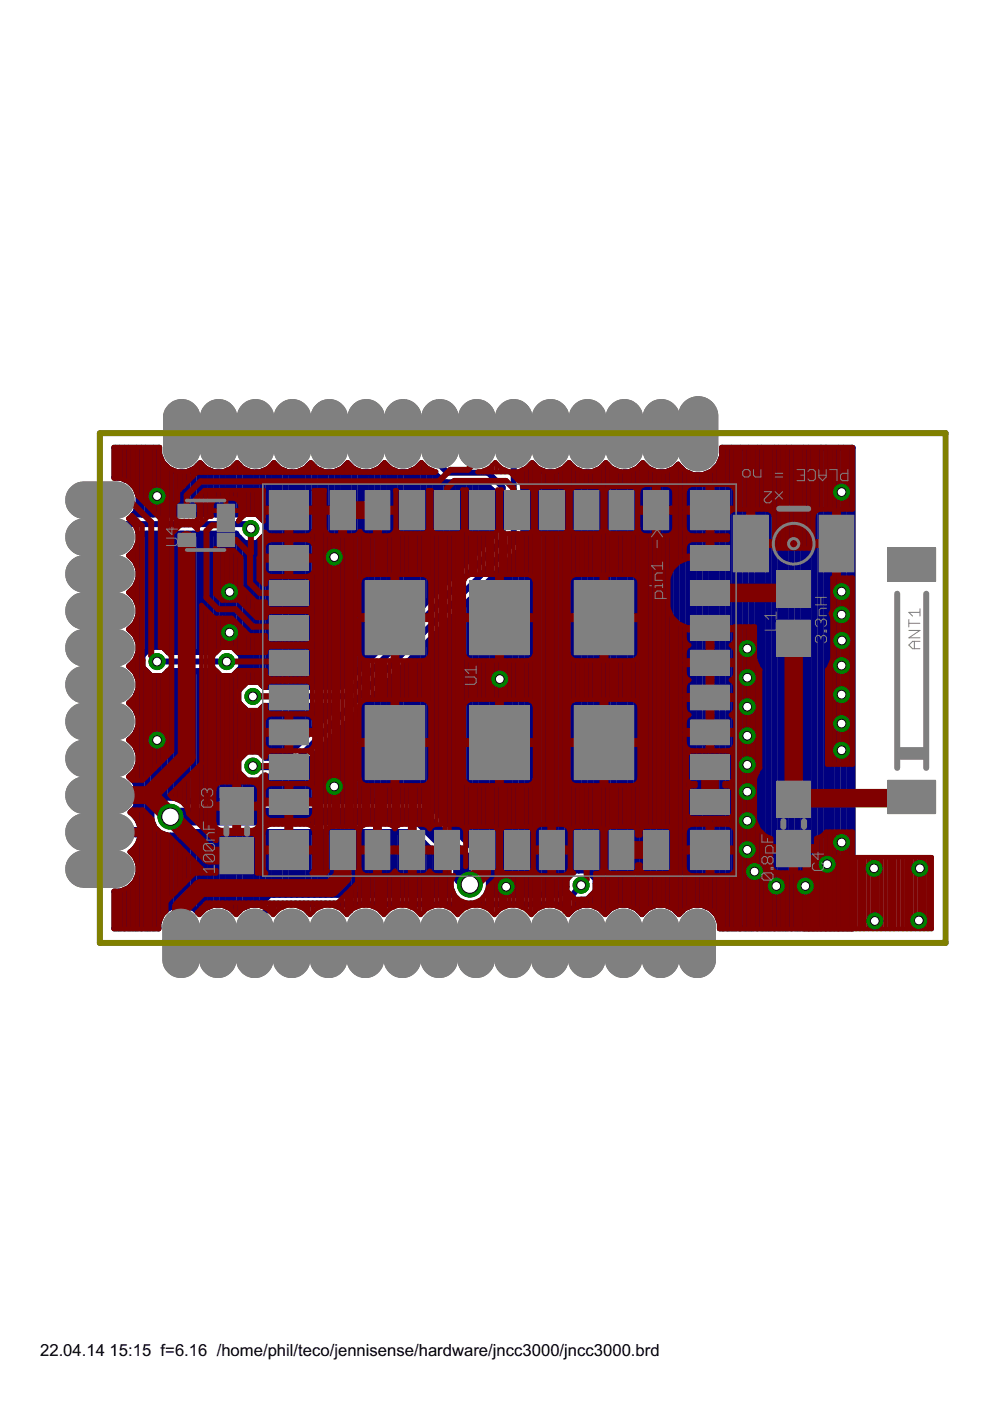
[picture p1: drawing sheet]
<svg xmlns="http://www.w3.org/2000/svg" width="210mm" height="297mm" viewBox="0 0 210 297" stroke-linecap="round" stroke-linejoin="round" font-family="sans-serif">
<defs><g id="words">
<g font-size="3.5">
<text x="8.5" y="287.5">22.04.14</text>
<text x="23.2" y="287.5">15:15 f=6.16 /home/phil/teco/jennisense/hardware/jncc3000/jncc3000.brd</text>
</g>
</g></defs>
<g fill="#808080" stroke="#808080" stroke-width=".21">
<path d="M144.9 85.5a4.2 4.2 0 0 1 4.5-1.2 4.2 4.2 0 0 1 2.8 3.7v7.9a4.2 4.2 0 0 1-4.2 3.9 4.2 4.2 0 0 1-4.1-3.9v-7.9l.2-1.1z"/>
<path d="M137.7 85.7a3.8 3.8 0 0 1 4-.7 3.8 3.8 0 0 1 2.4 3.3v7.3a3.9 3.9 0 0 1-3.9 3.6 3.9 3.9 0 0 1-3.8-3.6v-7.8l.3-.9z"/>
<path d="M129.5 86a3.9 3.9 0 0 1 4.1-1.1 3.9 3.9 0 0 1 2.6 3.4v7.3a3.9 3.9 0 0 1-3.8 3.6 3.9 3.9 0 0 1-3.9-3.6v-7.3l.4-1.4z"/>
<path d="M121.7 86a3.9 3.9 0 0 1 4.1-1.1 3.9 3.9 0 0 1 2.6 3.4v7.3a3.9 3.9 0 0 1-3.8 3.6 3.9 3.9 0 0 1-3.9-3.6v-7.3l.4-1.4z"/>
<path d="M114.2 85.7a3.8 3.8 0 0 1 4-.7 3.8 3.8 0 0 1 2.4 3.3v7.3a3.9 3.9 0 0 1-3.9 3.6 3.9 3.9 0 0 1-3.8-3.6v-7.8l.4-.9z"/>
<path d="M106 86a3.9 3.9 0 0 1 4.2-1.1 3.9 3.9 0 0 1 2.6 3.4v7.3a3.9 3.9 0 0 1-3.9 3.6 3.9 3.9 0 0 1-3.8-3.6v-7.3l.4-1.4z"/>
<path d="M98.2 86a3.9 3.9 0 0 1 4.1-1.1 3.9 3.9 0 0 1 2.6 3.4v7.3a3.9 3.9 0 0 1-3.8 3.6 3.9 3.9 0 0 1-3.9-3.6v-7.3l.4-1.4z"/>
<path d="M90.4 86a3.9 3.9 0 0 1 4.1-1.1 3.9 3.9 0 0 1 2.6 3.4v7.3a3.9 3.9 0 0 1-3.8 3.6 3.9 3.9 0 0 1-3.9-3.6v-7.3l.4-1.4z"/>
<path d="M82.5 86a3.9 3.9 0 0 1 4.2-1.1 3.9 3.9 0 0 1 2.6 3.4v7.3a3.9 3.9 0 0 1-3.9 3.6 3.9 3.9 0 0 1-3.8-3.6v-7.3l.4-1.4z"/>
<path d="M74.7 86a3.9 3.9 0 0 1 4.2-1.1 3.9 3.9 0 0 1 2.6 3.4v7.3a3.9 3.9 0 0 1-3.9 3.6 3.9 3.9 0 0 1-3.8-3.6v-7.3l.4-1.4z"/>
<path d="M67.3 85.7a3.8 3.8 0 0 1 4-.7 3.8 3.8 0 0 1 2.4 3.3v7.3a3.9 3.9 0 0 1-3.9 3.6 3.9 3.9 0 0 1-3.8-3.6v-7.8l.3-.9z"/>
<path d="M59.1 86a3.9 3.9 0 0 1 4.1-1.1 3.9 3.9 0 0 1 2.6 3.4v7.3a3.9 3.9 0 0 1-3.8 3.6 3.9 3.9 0 0 1-3.9-3.6v-7.3l.4-1.4z"/>
<path d="M51.6 85.7a3.8 3.8 0 0 1 4-.7 3.8 3.8 0 0 1 2.4 3.3v7.3a3.9 3.9 0 0 1-3.8 3.6 3.9 3.9 0 0 1-3.9-3.6l.1-7.8 .3-.9z"/>
<path d="M43.5 86a3.9 3.9 0 0 1 4.1-1.1 3.9 3.9 0 0 1 2.6 3.4v7.3a3.9 3.9 0 0 1-3.8 3.6 3.9 3.9 0 0 1-3.9-3.6v-7.3l.4-1.4z"/>
<path d="M35.6 86a3.9 3.9 0 0 1 4.2-1.1 3.9 3.9 0 0 1 2.6 3.4v7.3a3.9 3.9 0 0 1-3.9 3.6 3.9 3.9 0 0 1-3.8-3.6v-7.3l.4-1.4z"/>
<path d="M15.3 103.1l.8-.5 1.4-.4h7.3a3.9 3.9 0 0 1 3.6 3.8 3.9 3.9 0 0 1-3.6 3.9h-7.3a3.9 3.9 0 0 1-3.4-2.6 3.9 3.9 0 0 1 1.2-4.2z"/>
<path d="M14.9 111.3l1.2-.9 .9-.3 7.8-.1a3.9 3.9 0 0 1 3.6 3.9 3.9 3.9 0 0 1-3.6 3.8h-7.3a3.8 3.8 0 0 1-3.3-2.3 3.8 3.8 0 0 1 .7-4.1z"/>
<path d="M14.9 119.1l1.2-.9 .9-.3 7.8-.1a3.9 3.9 0 0 1 3.6 3.9 3.9 3.9 0 0 1-3.6 3.8h-7.3a3.8 3.8 0 0 1-3.3-2.3 3.8 3.8 0 0 1 .7-4.1z"/>
<path d="M14.9 127l1.2-1 .9-.3h7.8a3.9 3.9 0 0 1 3.6 3.8 3.9 3.9 0 0 1-3.6 3.9h-7.3a3.8 3.8 0 0 1-3.3-2.4 3.8 3.8 0 0 1 .7-4z"/>
<path d="M14.9 134.8l1.2-.9 .9-.4h7.8a3.9 3.9 0 0 1 3.6 3.8 3.9 3.9 0 0 1-3.6 3.9h-7.3a3.8 3.8 0 0 1-3.3-2.4 3.8 3.8 0 0 1 .7-4z"/>
<path d="M14.9 142.6l1.2-.9 .9-.3 7.8-.1a3.9 3.9 0 0 1 3.6 3.9 3.9 3.9 0 0 1-3.6 3.8h-7.3a3.8 3.8 0 0 1-3.3-2.4 3.8 3.8 0 0 1 .7-4z"/>
<path d="M14.9 150.4l1.2-.9 .9-.3 7.8-.1a3.9 3.9 0 0 1 3.6 3.9 3.9 3.9 0 0 1-3.6 3.8h-7.3a3.8 3.8 0 0 1-3.3-2.3 3.8 3.8 0 0 1 .7-4.1z"/>
<path d="M15.3 157.9l.8-.6 1.4-.3h7.3a3.9 3.9 0 0 1 3.6 3.8 3.9 3.9 0 0 1-3.6 3.9h-7.3a3.9 3.9 0 0 1-3.4-2.7 3.9 3.9 0 0 1 1.2-4.1z"/>
<path d="M14.9 166.1l1.2-1 .9-.3h7.8a3.9 3.9 0 0 1 3.6 3.8 3.9 3.9 0 0 1-3.6 3.9h-7.3a3.8 3.8 0 0 1-3.3-2.4 3.8 3.8 0 0 1 .7-4z"/>
<path d="M14.9 173.9l1.2-.9 .9-.3 7.8-.1a3.9 3.9 0 0 1 3.6 3.8 3.9 3.9 0 0 1-3.6 3.9h-7.3a3.8 3.8 0 0 1-3.3-2.4 3.8 3.8 0 0 1 .7-4z"/>
<path d="M14.9 181.7l1.2-.9 .9-.3 7.8-.1a3.9 3.9 0 0 1 3.6 3.9 3.9 3.9 0 0 1-3.6 3.8h-7.3a3.8 3.8 0 0 1-3.3-2.4 3.8 3.8 0 0 1 .7-4z"/>
<path d="M35.5 194.1a3.9 3.9 0 0 1 4.1-1.1 3.9 3.9 0 0 1 2.6 3.4v7.2a3.9 3.9 0 0 1-3.8 3.7 3.9 3.9 0 0 1-3.9-3.7v-7.2l.4-1.5z"/>
<path d="M43.3 194.1a3.9 3.9 0 0 1 4.1-1.1 3.9 3.9 0 0 1 2.6 3.4v7.2a3.9 3.9 0 0 1-3.8 3.7 3.9 3.9 0 0 1-3.9-3.7v-7.2l.4-1.5z"/>
<path d="M51.1 194.1a3.9 3.9 0 0 1 4.2-1.1 3.9 3.9 0 0 1 2.6 3.4v7.2a3.9 3.9 0 0 1-3.9 3.7 3.9 3.9 0 0 1-3.8-3.7v-7.2l.3-1.5z"/>
<path d="M58.9 194.1a3.9 3.9 0 0 1 4.2-1.1 3.9 3.9 0 0 1 2.6 3.4v7.2a3.9 3.9 0 0 1-3.9 3.7 3.9 3.9 0 0 1-3.8-3.7v-7.2l.4-1.5z"/>
<path d="M66.8 194.1a3.9 3.9 0 0 1 4.1-1.1 3.9 3.9 0 0 1 2.6 3.4v7.2a3.9 3.9 0 0 1-3.8 3.7 3.9 3.9 0 0 1-3.9-3.7v-7.2l.4-1.5z"/>
<path d="M74.6 194.1a3.9 3.9 0 0 1 4.1-1.1 3.9 3.9 0 0 1 2.6 3.4v7.2a3.9 3.9 0 0 1-3.8 3.7 3.9 3.9 0 0 1-3.9-3.7v-7.2l.4-1.5z"/>
<path d="M82.4 194.1a3.9 3.9 0 0 1 4.1-1.1 3.9 3.9 0 0 1 2.7 3.4v7.2a3.9 3.9 0 0 1-3.9 3.7 3.9 3.9 0 0 1-3.9-3.7v-7.2l.4-1.5z"/>
<path d="M90.2 194.1a3.9 3.9 0 0 1 4.2-1.1 3.9 3.9 0 0 1 2.6 3.4v7.2a3.9 3.9 0 0 1-3.9 3.7 3.9 3.9 0 0 1-3.8-3.7v-7.2l.3-1.5z"/>
<path d="M98 194.1a3.9 3.9 0 0 1 4.2-1.1 3.9 3.9 0 0 1 2.6 3.4v7.2a3.9 3.9 0 0 1-3.9 3.7 3.9 3.9 0 0 1-3.8-3.7v-7.2l.4-1.5z"/>
<path d="M105.9 194.1a3.9 3.9 0 0 1 4.1-1.1 3.9 3.9 0 0 1 2.6 3.4v7.2a3.9 3.9 0 0 1-3.8 3.7 3.9 3.9 0 0 1-3.9-3.7v-7.2l.4-1.5z"/>
<path d="M113.7 194.1a3.9 3.9 0 0 1 4.1-1.1 3.9 3.9 0 0 1 2.6 3.4v7.2a3.9 3.9 0 0 1-3.8 3.7 3.9 3.9 0 0 1-3.9-3.7v-7.2l.4-1.5z"/>
<path d="M121.5 194.1a3.9 3.9 0 0 1 4.1-1.1 3.9 3.9 0 0 1 2.6 3.4v7.2a3.9 3.9 0 0 1-3.8 3.7 3.9 3.9 0 0 1-3.9-3.7v-7.2l.4-1.5z"/>
<path d="M129.3 194.1a3.9 3.9 0 0 1 4.2-1.1 3.9 3.9 0 0 1 2.6 3.4v7.2a3.9 3.9 0 0 1-3.9 3.7 3.9 3.9 0 0 1-3.8-3.7v-7.2l.3-1.5z"/>
<path d="M137.1 194.1a3.9 3.9 0 0 1 4.2-1.1 3.9 3.9 0 0 1 2.6 3.4v7.2a3.9 3.9 0 0 1-3.9 3.7 3.9 3.9 0 0 1-3.8-3.7v-7.2l.4-1.5z"/>
<path d="M144.9 194.1a3.9 3.9 0 0 1 4.2-1.1 3.9 3.9 0 0 1 2.6 3.4v7.2a3.9 3.9 0 0 1-3.9 3.7 3.9 3.9 0 0 1-3.8-3.7v-7.2l.4-1.5z"/>
</g>
<g fill="none" stroke="#000080" stroke-width="1.3">
<path d="M25.2 95v6.3M26.4 95v6.6M27.6 95v7.3M28.8 95v8.8M30 95v14.1M31.3 95v14.1M32.5 95v14.1M33.7 95v14.1M34.9 98.5v10.6M36.2 99.5v9.6M41 99.5v9.6M42.2 98.4v10.7"/>
<path d="M43.5 99.2v9.9M44.7 99.8v9.3M48.3 99.7v9.4M49.6 98.9v10.2M50.8 98.7v10.4M52 99.6v9.4M55.6 99.9v10.3M56.9 99.4l-1.8 .7h-1.9M56.9 99.4v46.2M58.1 98.2l-1.2 1.2M58.1 98.2l1.2 1.2M58.1 98.2v47.4"/>
<path d="M59.3 99.4l1.7 .7h1.9M59.3 99.4v46.2M60.5 99.9v45.7M64.2 99.6v46M65.4 98.7v46.9M66.6 98.9v46.7M67.9 99.7v45.9M71.5 99.8v45.8M72.7 99.2v46.2M74 98.4v45.8M75.2 99.5v43.4M80.1 99.5v38.6"/>
<path d="M81.3 98.5v38.3M82.5 99.1v36.5M83.7 99.8v34.6M87.4 99.7v31M88.6 99v30.5M89.8 98.7v29.6M91 99.6v27.5M93.3 92v6.6l1.6 1.6h8.6l3.1 3.1v11.1l-33.3 33.2h-19.7M108.9 92v23l-47.6 47.7h-7.4l-.3-.3M111.8 99.3v90.4M113 98.4v91.3M114.2 99.5v90.2"/>
<path d="M115.4 100v89.7M119.1 99.6v89.7M120.3 98.6v87.6M121.5 99.1v85.9M122.7 99.8v84.8M126.4 99.8v92.5M127.6 99.1v94M128.8 98.6v94.7M130 99.6v92.7M133.7 100v92.1M134.9 99.5v93.1M136.1 98.4v95.3"/>
<path d="M137.4 99.3v93.3M138.6 99.9v92.1M142.2 99.7v92.7M143.5 98.9v94.4M144.7 99.5v93.5M152 98.9v95.2M153.2 95v101.8M154.4 95v101.8M155.7 95v101.8M156.9 95v101.8M158.1 95v101.8M159.3 95v101.8"/>
<path d="M160.5 95v101.8M161.8 95v101.8M163 95v101.8M164.2 95v101.8M165.4 95v101.8M166.6 95v101.8M167.9 95v101.8M169.1 95v101.8M170.3 95v101.8M171.5 95v101.8M172.7 95v101.8M173.9 95v101.8"/>
<path d="M175.2 95v101.8M176.4 95v101.8M177.6 95v101.8M178.8 95v101.8M180 95v101.8M27.6 117.6v.4M28.8 108.3v.8M28.8 116.1v3.4M30 113.1v83.7M31.3 113.1v24.8M32.5 113.1v24.1M33.7 113.1v24.1"/>
<path d="M34.9 113.1v24.4M36.2 113.1v25.1M37.4 100.1v9M37.4 113.1v25.1M38.6 100.1v9M38.6 113.1v25.1M39.8 100v9.1M39.8 113.1v25.1M41 113.1v25.1M42.2 113.1v25.1M43.5 113.1v25.1M44.7 113.1v25.1"/>
<path d="M45.9 100.1v9M45.9 113.1v25M47.1 100.1v9M47.1 113.1v24.1M48.3 113.1v24.1M49.6 113.1v24.3M50.8 114v24.6M52 115.1v29.8M53.2 112.1l-.9-1h-28.4l-2.7 2.8M53.2 100.1l-1.7-.7-1.2-1.2a4.8 4.8 0 0 1-7.9 0 4.8 4.8 0 0 1-5.6 1.7 4.8 4.8 0 0 1-3.1-4.9h-9.4v6.3a4.7 4.7 0 0 1 4.6 2.5 4.7 4.7 0 0 1-.6 5.3h23.5l.1-.1h2.6M53.2 100.1v8.9M53.2 115.1v29.4"/>
<path d="M54.4 100.1v8.9M54.4 115.1v29.4M54.5 115.1h-2.6l-1.8-1.8v-.2h-20.7v1.7l-.8 1.8-1.2 1.2a4.8 4.8 0 0 1 0 7.8 4.8 4.8 0 0 1 0 7.8 4.8 4.8 0 0 1 0 7.8 4.8 4.8 0 0 1 0 7.9 4.8 4.8 0 0 1 0 7.8 4.8 4.8 0 0 1 0 7.8 4.7 4.7 0 0 1 .3 7.5 5.1 5.1 0 0 1 2.1 3.8h-5.5v.9h5.5a5.1 5.1 0 0 1-2.1 3.7 4.8 4.8 0 0 1 1.4 5.5 4.8 4.8 0 0 1-4.8 2.9v7.8h9.3a4.8 4.8 0 0 1 3.2-4.8 4.8 4.8 0 0 1 5.5 1.8M54.5 109l1.8 1.8v2.5l-1.8 1.8M55.6 113.9v31.4M61.7 100.1v45.5M62.9 100.1l1.8-.7 1.2-1.2a4.8 4.8 0 0 0 7.8 0 4.8 4.8 0 0 0 7.8 0 4.8 4.8 0 0 0 7.9 0l1.2 1.2 1.1 .5 2.3 2.4h8.7l1.9 1.8v9.5l-32.1 32h-16.5l-1.1-1.1h-2.6l-1.8 1.9v2.5l1.8 1.8h2.6l1.1-1h15.4l-11 11h-4.2l-1.3-1.4h-2.6l-1.8 1.8v2.6l1.8 1.8h2.6l.8-.8h6.4l48.8-48.9v-16.1l.7-.3 1.2-1.2a4.8 4.8 0 0 0 7.8 0 4.8 4.8 0 0 0 7.9 0 4.8 4.8 0 0 0 7.8 0 4.7 4.7 0 0 0 7.4 .4 5.1 5.1 0 0 0 6.2 1.9 5.1 5.1 0 0 0 3.2-5.5h27.7v101.8h-28.2a4.8 4.8 0 0 0-3.1-4.8 4.8 4.8 0 0 0-5.5 1.8 4.8 4.8 0 0 0-7.9 0M63 100.1v45.5M69.1 100.1v45.5M70.3 100.1v45.5M76.4 100v41.7M77.6 100.1v40.4"/>
<path d="M78.8 100v39.3M84.9 100.1v33.1M86.1 100.1v31.9M92.2 100.5v25.4M92.9 101.1h.1M93.5 101.7v23M94.7 102.3v21.1M95.9 102.3v19.9M97.1 102.3v18.7M98.3 102.3v17.5M99.6 102.3v16.3M100.8 102.3v15"/>
<path d="M102 102.3v13.8M103.2 102.8v12.1M104.4 104v9.7M106.9 119.9v69.8M108.1 118.7v71M109.3 117.5v72.2M110.5 116.2v73.5M116.6 100.1v89.6M117.9 100.1v89.6M124 100.1v84.5M125.2 100.1v85.2M131.3 100.1v91.7"/>
<path d="M132.5 100.1v91.7M139.8 100.1v91.7M141 100.1v91.8M145.9 100.3v92M147.1 100.8v91M148.3 100.8v91M149.6 100.5v91.7M150.8 100v92.8M27.6 125.4v.4M27.6 133.2v.4M28.8 123.9v3.4M28.8 131.7v3.4"/>
<path d="M28.8 139.6v3.3M30.2 139l1.8-1.8h2.6l1 1h10.1l1.1-1h2.6l1.8 1.8v2.5l-1.8 1.8h-2.6l-1.1-1h-10.1l-1 1h-2.6l-1.8-1.8zM87.4 139.4v30.5M88.6 138.2v31.7M89.8 137v32.9M91 135.8v34.8M92.2 134.5v37.3M93.5 133.3v39.7M94.7 132.1v42.1M95.9 130.9v44.6M97.1 129.7v47M98.3 128.4v49.5"/>
<path d="M99.6 127.2v51.9M100.8 126v54.3M102 124.8v59.5M103.2 123.6v62.2M104.4 122.3v67.4M105.7 121.1v68.6M27.6 141.1v.3M27.6 148.9v.3M27.6 156.7v.4M28.8 147.4v3.3M28.8 155.2v3.4M31.3 142.6v54.2"/>
<path d="M32.5 143.3v28.1M33.3 140.3h14.8M33.7 143.3v26.6M34.9 143v26.3M36.2 142.3v26.8M37.4 142.3v27M38.6 142.3v27.6M39.8 142.3v27.6M41 142.3v27.6M42.2 142.3v27.6M43.5 142.3v27.6M44.7 142.3v27.6"/>
<path d="M45.9 142.5v27.4M47.1 143.3v26.6M48.3 143.3v26.6M49.6 143.1v26.8M50.8 141.9v4.2M50.8 149.2v11.7M52 150.4v9.3M53.2 150.7v8.6M54.4 150.7v8.6M55.6 150v10.1M56.9 149.7v11M58.1 149.7v11"/>
<path d="M59.3 149.7v11M60.5 149.7v10.8M61.7 149.7v9.6M63 149.7v8.4M64.2 149.7v7.2M65.4 149.7v6M66.6 149.7v4.7M67.9 149.7v3.5M67.9 158.9v11M69.1 149.7v2.3M69.1 157.7v12.2M70.3 149.7v1.1"/>
<path d="M70.3 156.5v13.4M71.5 155.3v14.6M72.7 154.1v15.8M74 152.8v17.1M75.2 151.6v18.3M76.4 150.4v19.5M77.6 149.2v20.7M78.8 148v21.9M80.1 146.7v23.2M81.3 145.5v24.4M82.5 144.3v25.6M83.7 143.1v26.8"/>
<path d="M84.9 141.9v28M86.1 140.6v29.3M25.2 176v.9M26.4 176v.9M27.6 164.5v.4M27.6 176v.9M28.8 163v3.4M28.8 170.9v2.5M28.8 176v.9M28.8 179.5v2.5M32.5 174.8v22M33.7 176.4v19"/>
<path d="M34.9 177v16.3M36.2 177.1v15.3M37.4 177v14.9M38.6 176.4v15.4M39.8 176.4v15.6M41 176.4v16.1M42.2 176.4v17.3M43.5 176.4v16.2M44.7 176.4v15.7M45.9 176.4v15.4M47.1 176.4v15.4M48.3 176.4v15.9"/>
<path d="M49.6 176.4v16.8M50.8 164v5.9M50.8 176.4v16.7M52 165.2v4.7M52 176.4v15.9M53.2 165.5v4.4M53.2 176.4v15.4M54.4 165.5v4.4M54.4 176.4v15.4M55.6 164.7v5.2M55.6 176.4v14.7M56.9 164.7v5.2"/>
<path d="M56.9 176.4v13.6M58.1 164.7v5.2M58.1 176.4v13.3M59.3 164.7v5.2M59.3 176.4v13.3M60.5 164.7v5.2M60.5 176.4v13.3M61.7 164.7v5.2M61.7 176.4v13.3M63 163.8v6.1M63 176.4v13.3M64.2 162.6v7.3"/>
<path d="M64.2 176.4v13.3M65.4 161.4v8.5M65.4 176.4v13.3M66.6 160.1v9.8M66.6 176.4v13.3M67.9 176.4v13.3M69.1 176.4v13.3M70.3 176.4v13.3M71.5 176.4v13.3M72.7 176.4v13.3M74 176.4v13.3M75.2 176.4v13.3"/>
<path d="M76.4 176.4v13.3M77.6 176.4v13.3M78.8 176.4v13.3M80.1 176.4v13.3M81.3 176.4v13.3M82.5 176.4v13.3M83.7 176.4v13.3M84.9 176.4v13.3M86.1 176.4v13.3M87.4 176.4v13.3M88.6 177.4v12.3M89.8 178.6v11.1"/>
<path d="M91 179.8v9.9M25.2 189v7.8M26.4 188.7v8.1M27.6 188v8.8M28.8 186.5v10.3M43.5 192.6l-1.2 1.2M47.1 191.8h-1.9l-1.7 .8M54.5 199.5l-.5 .5M92.2 181v8.7M93.5 182.3v7.4M94.7 189.7v-6.2l-7.1-7.1h-49.1a4.1 4.1 0 0 1-5.4-.5 4.1 4.1 0 0 1 0-5.5 4.1 4.1 0 0 1 5.4-.5h51.8l10.9 10.9v3.1a3.9 3.9 0 0 1 1.9 5.8h15.6l1.4-1.6v-1.7l1.8-1.8h2.6l1.8 1.8v2.6l-1.8 1.8h-1.4l-2.6 3a4.8 4.8 0 0 1 7.8 0 4.8 4.8 0 0 1 6.6-1.2M94.7 187.2l.9 1 .6 1.5h-38.9l-2.5 2.1h-1.7l-1.8 .8-1.2 1.2-1.2-1.2-1.8-.8"/>
<path d="M95.9 189.1v.6M103.2 189.3v.4M121.5 192.6v.1M122.7 191.2v.9M124 190.8v1M125.2 190.1v1.7M134.9 192.6l1.2 1.2"/>
</g>
<path d="M36.1 173.1h52.9l9 9v3.8l1.6 1.6" fill="none" stroke="#000080" stroke-width="3.8"/>
<path d="M123.2 187.7l-3.6 4h-61.6l-3.5 3.1v4.7" fill="none" stroke="#000080" stroke-width="1.2"/>
<path d="M148 88.3v7.4" fill="none" stroke="#008000" stroke-width="7.4"/>
<circle cx="148" cy="92" r="2.46" fill="#fff" stroke="#000" stroke-width=".21"/>
<path d="M140.2 88.6v6.8" fill="none" stroke="#008000" stroke-width="6.8"/>
<circle cx="140.2" cy="92" r="2.16" fill="#fff" stroke="#000" stroke-width=".21"/>
<path d="M132.4 88.6v6.8" fill="none" stroke="#008000" stroke-width="6.8"/>
<circle cx="132.4" cy="92" r="2.16" fill="#fff" stroke="#000" stroke-width=".21"/>
<path d="M124.6 88.6v6.8" fill="none" stroke="#008000" stroke-width="6.8"/>
<circle cx="124.6" cy="92" r="2.16" fill="#fff" stroke="#000" stroke-width=".21"/>
<path d="M116.7 88.6v6.8" fill="none" stroke="#008000" stroke-width="6.8"/>
<circle cx="116.7" cy="92" r="2.16" fill="#fff" stroke="#000" stroke-width=".21"/>
<path d="M108.9 88.6v6.8" fill="none" stroke="#008000" stroke-width="6.8"/>
<circle cx="108.9" cy="92" r="2.16" fill="#fff" stroke="#000" stroke-width=".21"/>
<path d="M101.1 88.6v6.8" fill="none" stroke="#008000" stroke-width="6.8"/>
<circle cx="101.1" cy="92" r="2.16" fill="#fff" stroke="#000" stroke-width=".21"/>
<path d="M93.3 88.6v6.8" fill="none" stroke="#008000" stroke-width="6.8"/>
<circle cx="93.3" cy="92" r="2.16" fill="#fff" stroke="#000" stroke-width=".21"/>
<path d="M85.4 88.6v6.8" fill="none" stroke="#008000" stroke-width="6.8"/>
<circle cx="85.4" cy="92" r="2.16" fill="#fff" stroke="#000" stroke-width=".21"/>
<path d="M77.6 88.6v6.8" fill="none" stroke="#008000" stroke-width="6.8"/>
<circle cx="77.6" cy="92" r="2.16" fill="#fff" stroke="#000" stroke-width=".21"/>
<path d="M69.8 88.6v6.8" fill="none" stroke="#008000" stroke-width="6.8"/>
<circle cx="69.8" cy="92" r="2.16" fill="#fff" stroke="#000" stroke-width=".21"/>
<path d="M62 88.6v6.8" fill="none" stroke="#008000" stroke-width="6.8"/>
<circle cx="62" cy="92" r="2.16" fill="#fff" stroke="#000" stroke-width=".21"/>
<path d="M54.2 88.6v6.8" fill="none" stroke="#008000" stroke-width="6.8"/>
<circle cx="54.2" cy="92" r="2.16" fill="#fff" stroke="#000" stroke-width=".21"/>
<path d="M46.4 88.6v6.8" fill="none" stroke="#008000" stroke-width="6.8"/>
<circle cx="46.4" cy="92" r="2.16" fill="#fff" stroke="#000" stroke-width=".21"/>
<path d="M38.5 88.6v6.8" fill="none" stroke="#008000" stroke-width="6.8"/>
<circle cx="38.5" cy="92" r="2.16" fill="#fff" stroke="#000" stroke-width=".21"/>
<path d="M17.8 106h6.8" fill="none" stroke="#008000" stroke-width="6.8"/>
<circle cx="21.2" cy="106.1" r="2.16" fill="#fff" stroke="#000" stroke-width=".21"/>
<path d="M17.8 113.9h6.8" fill="none" stroke="#008000" stroke-width="6.8"/>
<circle cx="21.2" cy="113.9" r="2.16" fill="#fff" stroke="#000" stroke-width=".21"/>
<path d="M17.8 121.7h6.8" fill="none" stroke="#008000" stroke-width="6.8"/>
<circle cx="21.2" cy="121.7" r="2.16" fill="#fff" stroke="#000" stroke-width=".21"/>
<path d="M17.8 129.5h6.8" fill="none" stroke="#008000" stroke-width="6.8"/>
<circle cx="21.2" cy="129.5" r="2.16" fill="#fff" stroke="#000" stroke-width=".21"/>
<path d="M17.8 137.3h6.8" fill="none" stroke="#008000" stroke-width="6.8"/>
<circle cx="21.2" cy="137.4" r="2.16" fill="#fff" stroke="#000" stroke-width=".21"/>
<path d="M17.8 145.2h6.8" fill="none" stroke="#008000" stroke-width="6.8"/>
<circle cx="21.2" cy="145.2" r="2.16" fill="#fff" stroke="#000" stroke-width=".21"/>
<path d="M17.8 153h6.8" fill="none" stroke="#008000" stroke-width="6.8"/>
<circle cx="21.2" cy="153" r="2.16" fill="#fff" stroke="#000" stroke-width=".21"/>
<path d="M17.8 160.8h6.8" fill="none" stroke="#008000" stroke-width="6.8"/>
<circle cx="21.2" cy="160.8" r="2.16" fill="#fff" stroke="#000" stroke-width=".21"/>
<path d="M17.8 168.6h6.8" fill="none" stroke="#008000" stroke-width="6.8"/>
<circle cx="21.2" cy="168.6" r="2.16" fill="#fff" stroke="#000" stroke-width=".21"/>
<path d="M17.8 176.4h6.8" fill="none" stroke="#008000" stroke-width="6.8"/>
<circle cx="21.2" cy="176.5" r="2.16" fill="#fff" stroke="#000" stroke-width=".21"/>
<path d="M17.8 184.3h6.8" fill="none" stroke="#008000" stroke-width="6.8"/>
<circle cx="21.2" cy="184.3" r="2.16" fill="#fff" stroke="#000" stroke-width=".21"/>
<path d="M38.4 196.6v6.8" fill="none" stroke="#008000" stroke-width="6.8"/>
<circle cx="38.4" cy="200" r="2.16" fill="#fff" stroke="#000" stroke-width=".21"/>
<path d="M46.2 196.6v6.8" fill="none" stroke="#008000" stroke-width="6.8"/>
<circle cx="46.2" cy="200" r="2.16" fill="#fff" stroke="#000" stroke-width=".21"/>
<path d="M54 196.6v6.8" fill="none" stroke="#008000" stroke-width="6.8"/>
<circle cx="54" cy="200" r="2.16" fill="#fff" stroke="#000" stroke-width=".21"/>
<path d="M61.8 196.6v6.8" fill="none" stroke="#008000" stroke-width="6.8"/>
<circle cx="61.8" cy="200" r="2.16" fill="#fff" stroke="#000" stroke-width=".21"/>
<path d="M69.7 196.6v6.8" fill="none" stroke="#008000" stroke-width="6.8"/>
<circle cx="69.7" cy="200" r="2.16" fill="#fff" stroke="#000" stroke-width=".21"/>
<path d="M77.5 196.6v6.8" fill="none" stroke="#008000" stroke-width="6.8"/>
<circle cx="77.5" cy="200" r="2.16" fill="#fff" stroke="#000" stroke-width=".21"/>
<path d="M85.3 196.6v6.8" fill="none" stroke="#008000" stroke-width="6.8"/>
<circle cx="85.3" cy="200" r="2.16" fill="#fff" stroke="#000" stroke-width=".21"/>
<path d="M93.1 196.6v6.8" fill="none" stroke="#008000" stroke-width="6.8"/>
<circle cx="93.1" cy="200" r="2.16" fill="#fff" stroke="#000" stroke-width=".21"/>
<path d="M100.9 196.6v6.8" fill="none" stroke="#008000" stroke-width="6.8"/>
<circle cx="100.9" cy="200" r="2.16" fill="#fff" stroke="#000" stroke-width=".21"/>
<path d="M108.8 196.6v6.8" fill="none" stroke="#008000" stroke-width="6.8"/>
<circle cx="108.8" cy="200" r="2.16" fill="#fff" stroke="#000" stroke-width=".21"/>
<path d="M116.6 196.6v6.8" fill="none" stroke="#008000" stroke-width="6.8"/>
<circle cx="116.6" cy="200" r="2.16" fill="#fff" stroke="#000" stroke-width=".21"/>
<path d="M124.4 196.6v6.8" fill="none" stroke="#008000" stroke-width="6.8"/>
<circle cx="124.4" cy="200" r="2.16" fill="#fff" stroke="#000" stroke-width=".21"/>
<path d="M132.2 196.6v6.8" fill="none" stroke="#008000" stroke-width="6.8"/>
<circle cx="132.2" cy="200" r="2.16" fill="#fff" stroke="#000" stroke-width=".21"/>
<path d="M140 196.6v6.8" fill="none" stroke="#008000" stroke-width="6.8"/>
<circle cx="140" cy="200" r="2.16" fill="#fff" stroke="#000" stroke-width=".21"/>
<path d="M147.8 196.6v6.8" fill="none" stroke="#008000" stroke-width="6.8"/>
<circle cx="147.8" cy="200" r="2.16" fill="#fff" stroke="#000" stroke-width=".21"/>
<circle cx="195" cy="184.1" r="1.69" fill="#008000" stroke="#008000" stroke-width=".21"/>
<circle cx="195" cy="184.1" r=".93" fill="#fff" stroke="#000" stroke-width=".21"/>
<circle cx="178.4" cy="141.1" r="1.69" fill="#008000" stroke="#008000" stroke-width=".21"/>
<circle cx="178.4" cy="141.1" r=".93" fill="#fff" stroke="#000" stroke-width=".21"/>
<circle cx="178.4" cy="125.4" r="1.69" fill="#008000" stroke="#008000" stroke-width=".21"/>
<circle cx="178.4" cy="125.4" r=".93" fill="#fff" stroke="#000" stroke-width=".21"/>
<circle cx="178.4" cy="104.3" r="1.69" fill="#008000" stroke="#008000" stroke-width=".21"/>
<circle cx="178.4" cy="104.3" r=".93" fill="#fff" stroke="#000" stroke-width=".21"/>
<circle cx="178.4" cy="159.1" r="1.69" fill="#008000" stroke="#008000" stroke-width=".21"/>
<circle cx="178.4" cy="159.1" r=".93" fill="#fff" stroke="#000" stroke-width=".21"/>
<circle cx="178.4" cy="178.6" r="1.69" fill="#008000" stroke="#008000" stroke-width=".21"/>
<circle cx="178.4" cy="178.6" r=".93" fill="#fff" stroke="#000" stroke-width=".21"/>
<circle cx="185.3" cy="184.1" r="1.69" fill="#008000" stroke="#008000" stroke-width=".21"/>
<circle cx="185.3" cy="184.1" r=".93" fill="#fff" stroke="#000" stroke-width=".21"/>
<circle cx="185.5" cy="195.3" r="1.69" fill="#008000" stroke="#008000" stroke-width=".21"/>
<circle cx="185.5" cy="195.3" r=".93" fill="#fff" stroke="#000" stroke-width=".21"/>
<circle cx="194.8" cy="195.2" r="1.69" fill="#008000" stroke="#008000" stroke-width=".21"/>
<circle cx="194.8" cy="195.2" r=".93" fill="#fff" stroke="#000" stroke-width=".21"/>
<circle cx="107.3" cy="188" r="1.69" fill="#008000" stroke="#008000" stroke-width=".21"/>
<circle cx="107.3" cy="188" r=".93" fill="#fff" stroke="#000" stroke-width=".21"/>
<circle cx="106" cy="144" r="1.69" fill="#008000" stroke="#008000" stroke-width=".21"/>
<circle cx="106" cy="144" r=".93" fill="#fff" stroke="#000" stroke-width=".21"/>
<circle cx="70.9" cy="118.1" r="1.69" fill="#008000" stroke="#008000" stroke-width=".21"/>
<circle cx="70.9" cy="118.1" r=".93" fill="#fff" stroke="#000" stroke-width=".21"/>
<circle cx="70.9" cy="166.8" r="1.69" fill="#008000" stroke="#008000" stroke-width=".21"/>
<circle cx="70.9" cy="166.8" r=".93" fill="#fff" stroke="#000" stroke-width=".21"/>
<circle cx="48.7" cy="125.5" r="1.69" fill="#008000" stroke="#008000" stroke-width=".21"/>
<circle cx="48.7" cy="125.5" r=".93" fill="#fff" stroke="#000" stroke-width=".21"/>
<circle cx="48.7" cy="134.1" r="1.69" fill="#008000" stroke="#008000" stroke-width=".21"/>
<circle cx="48.7" cy="134.1" r=".93" fill="#fff" stroke="#000" stroke-width=".21"/>
<circle cx="33.3" cy="105.2" r="1.69" fill="#008000" stroke="#008000" stroke-width=".21"/>
<circle cx="33.3" cy="105.2" r=".93" fill="#fff" stroke="#000" stroke-width=".21"/>
<circle cx="33.3" cy="156.9" r="1.69" fill="#008000" stroke="#008000" stroke-width=".21"/>
<circle cx="33.3" cy="156.9" r=".93" fill="#fff" stroke="#000" stroke-width=".21"/>
<circle cx="158.4" cy="162.2" r="1.69" fill="#008000" stroke="#008000" stroke-width=".21"/>
<circle cx="158.4" cy="162.2" r=".93" fill="#fff" stroke="#000" stroke-width=".21"/>
<circle cx="158.4" cy="156" r="1.69" fill="#008000" stroke="#008000" stroke-width=".21"/>
<circle cx="158.4" cy="156" r=".93" fill="#fff" stroke="#000" stroke-width=".21"/>
<circle cx="158.4" cy="149.8" r="1.69" fill="#008000" stroke="#008000" stroke-width=".21"/>
<circle cx="158.4" cy="149.8" r=".93" fill="#fff" stroke="#000" stroke-width=".21"/>
<circle cx="158.4" cy="143.7" r="1.69" fill="#008000" stroke="#008000" stroke-width=".21"/>
<circle cx="158.4" cy="143.7" r=".93" fill="#fff" stroke="#000" stroke-width=".21"/>
<circle cx="158.4" cy="137.5" r="1.69" fill="#008000" stroke="#008000" stroke-width=".21"/>
<circle cx="158.4" cy="137.5" r=".93" fill="#fff" stroke="#000" stroke-width=".21"/>
<circle cx="178.4" cy="153.4" r="1.69" fill="#008000" stroke="#008000" stroke-width=".21"/>
<circle cx="178.4" cy="153.4" r=".93" fill="#fff" stroke="#000" stroke-width=".21"/>
<circle cx="178.4" cy="147.3" r="1.69" fill="#008000" stroke="#008000" stroke-width=".21"/>
<circle cx="178.4" cy="147.3" r=".93" fill="#fff" stroke="#000" stroke-width=".21"/>
<circle cx="178.5" cy="135.8" r="1.69" fill="#008000" stroke="#008000" stroke-width=".21"/>
<circle cx="178.5" cy="135.8" r=".93" fill="#fff" stroke="#000" stroke-width=".21"/>
<circle cx="178.4" cy="130.3" r="1.69" fill="#008000" stroke="#008000" stroke-width=".21"/>
<circle cx="178.4" cy="130.3" r=".93" fill="#fff" stroke="#000" stroke-width=".21"/>
<circle cx="175.4" cy="183.2" r="1.69" fill="#008000" stroke="#008000" stroke-width=".21"/>
<circle cx="175.4" cy="183.2" r=".93" fill="#fff" stroke="#000" stroke-width=".21"/>
<circle cx="170.8" cy="187.9" r="1.69" fill="#008000" stroke="#008000" stroke-width=".21"/>
<circle cx="170.8" cy="187.9" r=".93" fill="#fff" stroke="#000" stroke-width=".21"/>
<circle cx="164.6" cy="187.9" r="1.69" fill="#008000" stroke="#008000" stroke-width=".21"/>
<circle cx="164.6" cy="187.9" r=".93" fill="#fff" stroke="#000" stroke-width=".21"/>
<circle cx="160" cy="184.8" r="1.69" fill="#008000" stroke="#008000" stroke-width=".21"/>
<circle cx="160" cy="184.8" r=".93" fill="#fff" stroke="#000" stroke-width=".21"/>
<circle cx="158.4" cy="180.2" r="1.69" fill="#008000" stroke="#008000" stroke-width=".21"/>
<circle cx="158.4" cy="180.2" r=".93" fill="#fff" stroke="#000" stroke-width=".21"/>
<circle cx="158.4" cy="174" r="1.69" fill="#008000" stroke="#008000" stroke-width=".21"/>
<circle cx="158.4" cy="174" r=".93" fill="#fff" stroke="#000" stroke-width=".21"/>
<circle cx="158.4" cy="167.9" r="1.69" fill="#008000" stroke="#008000" stroke-width=".21"/>
<circle cx="158.4" cy="167.9" r=".93" fill="#fff" stroke="#000" stroke-width=".21"/>
<circle cx="99.6" cy="187.6" r="2.62" fill="#008000" stroke="#008000" stroke-width=".21"/>
<circle cx="99.6" cy="187.6" r="1.84" fill="#fff" stroke="#000" stroke-width=".21"/>
<circle cx="36.1" cy="173.2" r="2.62" fill="#008000" stroke="#008000" stroke-width=".21"/>
<circle cx="36.1" cy="173.2" r="1.84" fill="#fff" stroke="#000" stroke-width=".21"/>
<circle cx="53.6" cy="162.4" r="1.69" fill="#008000" stroke="#008000" stroke-width=".21"/>
<circle cx="53.6" cy="162.4" r=".93" fill="#fff" stroke="#000" stroke-width=".21"/>
<circle cx="48.1" cy="140.3" r="1.69" fill="#008000" stroke="#008000" stroke-width=".21"/>
<circle cx="48.1" cy="140.3" r=".93" fill="#fff" stroke="#000" stroke-width=".21"/>
<circle cx="33.3" cy="140.3" r="1.69" fill="#008000" stroke="#008000" stroke-width=".21"/>
<circle cx="33.3" cy="140.3" r=".93" fill="#fff" stroke="#000" stroke-width=".21"/>
<circle cx="123.2" cy="187.7" r="1.69" fill="#008000" stroke="#008000" stroke-width=".21"/>
<circle cx="123.2" cy="187.7" r=".93" fill="#fff" stroke="#000" stroke-width=".21"/>
<circle cx="53.2" cy="112.1" r="1.69" fill="#008000" stroke="#008000" stroke-width=".21"/>
<circle cx="53.2" cy="112.1" r=".93" fill="#fff" stroke="#000" stroke-width=".21"/>
<circle cx="53.6" cy="147.7" r="1.69" fill="#008000" stroke="#008000" stroke-width=".21"/>
<circle cx="53.6" cy="147.7" r=".93" fill="#fff" stroke="#000" stroke-width=".21"/>
<g fill="#800000" stroke="#800000" stroke-width=".21">
<path d="M85.3 176.5h4.3v7.4h-4.3z"/>
<path d="M137 104.5h4.3v7.4h-4.3z"/>
<path d="M77.9 104.5h4.3v7.4h-4.3z"/>
<path d="M70.5 104.5h4.3v7.4h-4.3z"/>
<path d="M57.6 116.2h7.4v4.3h-7.4z"/>
<path d="M57.6 153.1h7.4v4.3h-7.4z"/>
<path d="M57.6 167.9h7.4v4.3h-7.4z"/>
<path d="M77.9 176.5h4.3v7.4h-4.3z"/>
<path d="M92.6 176.5h4.4v7.4h-4.4z"/>
<path d="M114.8 176.5h4.3v7.4h-4.3z"/>
<path d="M146.8 153.1h7.4v4.3h-7.4z"/>
<path d="M146.8 145.7h7.4v4.4h-7.4z"/>
<path d="M146.8 138.3h7.4v4.4h-7.4z"/>
<path d="M146.8 131h7.4v4.3h-7.4z"/>
<path d="M146.8 116.2h7.4v4.3h-7.4z"/>
<path d="M122.2 123.6h11.7v14.7h-11.7z"/>
<path d="M100.1 123.6h11.6v14.7h-11.6z"/>
<path d="M77.9 123.6h11.7v14.7h-11.7z"/>
<path d="M122.2 150.1h11.7v14.7h-11.7z"/>
<path d="M100.1 150.1h11.6v14.7h-11.6z"/>
<path d="M77.9 150.1h11.7v14.7h-11.7z"/>
<path d="M146.8 104.5h7.4v7.4h-7.4z"/>
<path d="M57.6 104.5h7.4v7.4h-7.4z"/>
<path d="M57.6 176.5h7.4v7.4h-7.4z"/>
<path d="M146.8 176.5h7.4v7.4h-7.4z"/>
<path d="M122.2 104.5h4.3v7.4h-4.3z"/>
<path d="M129.6 104.5h4.3v7.4h-4.3z"/>
<path d="M114.8 104.5h4.3v7.4h-4.3z"/>
<path d="M107.4 176.5h4.4v7.4h-4.4z"/>
<path d="M146.8 123.5h7.4v4.4h-7.4z"/>
<path d="M146.8 160.5h7.4v4.3h-7.4z"/>
<path d="M146.8 167.9h7.4v4.3h-7.4z"/>
<path d="M137 176.5h4.3v7.4h-4.3z"/>
<path d="M129.6 176.5h4.3v7.4h-4.3z"/>
<path d="M57.6 160.5h7.4v4.3h-7.4z"/>
<path d="M57.6 123.5h7.4v4.4h-7.4z"/>
<path d="M57.6 145.7h7.4v4.4h-7.4z"/>
<path d="M57.6 131h7.4v4.3h-7.4z"/>
<path d="M57.6 138.3h7.4v4.4h-7.4z"/>
<path d="M70.5 176.5h4.3v7.4h-4.3z"/>
<path d="M122.2 176.5h4.3v7.4h-4.3z"/>
<path d="M100.1 176.5h4.3v7.4h-4.3z"/>
<path d="M92.6 104.5h4.4v7.4h-4.4z"/>
<path d="M107.4 104.5h4.4v7.4h-4.4z"/>
<path d="M85.3 104.5h4.3v7.4h-4.3z"/>
<path d="M100.1 104.5h4.3v7.4h-4.3z"/>
<path d="M47.1 178h6.2v6.8h-6.2z"/>
<path d="M47.1 167.5h6.2v6.8h-6.2z"/>
<path d="M174.1 109.7h6.5v11.1h-6.5z"/>
<path d="M156 109.7h6.4v11.1h-6.4z"/>
<path d="M165.2 121.4h6.1v6.5h-6.1z"/>
<path d="M188.7 165.9h9.2v6.1h-9.2z"/>
<path d="M188.7 116.6h9.2v6.2h-9.2z"/>
<path d="M46.5 113.5h2.8v1.9h-2.8z"/>
<path d="M46.5 107.4h2.8v1.8h-2.8z"/>
<path d="M46.5 110.4h2.8v1.9h-2.8z"/>
<path d="M38.2 107.4h2.8v1.8h-2.8z"/>
<path d="M38.2 113.5h2.8v1.9h-2.8z"/>
<path d="M165.2 132h6.1v6.7h-6.1z"/>
<path d="M165.2 121.5h6.1v6.8h-6.1z"/>
<path d="M165.2 166.1h6.1v6.7h-6.1z"/>
<path d="M165.2 176.5h6.1v6.8h-6.1z"/>
</g>
<g fill="none" stroke="#800000" stroke-width="1.3">
<path d="M101.1 92l-.1 5.6-1.8 2h-3.7l-2.5 2.5h-50.5l-2.9 2.9v3.3M21.2 106h6.2l4.7 4.7v28.3l1.2 1.3M47.9 114.4h2.1l3 3.1M47.9 111.4h-3l-1.1 1.1v14.2l2.4 2.5h3.7l3.7 3.7h7.4l1.6 1.6M53 117.5v6.1l2.1 2.1h6.2M53.2 112.1v5.2l-.2 .2M94.8 108.2v-4.7l1.5-1.5h11l1.5 1.5v3.9l.8 .8M149.6 108.2h.9M106.5 130.4l-.6 .6M150.5 133.1v22.2M168.3 124.7v.2M48.1 140.3h12.9l.3 .2"/>
<path d="M53.6 147.6h7.4l.3 .3h2.4l-2.1-.3M60.9 155.6l.4-.3 .6 .6h2.4M83.7 157.4l3.7 3.7M53.6 162.4h7.4l.3 .3M61.2 170l.1 10.2M115.9 179.1l1.1 1.1M80 180.2h14.8M124.5 180.1l-.1 6.4-1.2 1.2M150.5 180.2l-.2 .3"/>
</g>
<path d="M39.6 114.4v46.2l-8 8M72.6 108.2h7.4M31.6 168.6h-10.4M31.6 168.6l12.8 12.8h5.8M150.5 162.7v7.4M72.6 180.2v5.7l-2.3 2.4h-27.8l-4.1 4.1v7.6M102.2 180.2v4.8l-2.6 2.5M131.8 180.2h7.3" fill="none" stroke="#800000" stroke-width="3.8"/>
<g fill="none" stroke="#800000" stroke-width=".95">
<path d="M24.6 94.8v6.6M25.5 94.8v6.6M26.4 94.8v7M27.3 94.8v7.4M28.2 94.8v8.3M29.1 94.8v10.1M30 94.8v11.2M30.9 94.8v12.1M31.8 94.8v13M32.7 94.8v13.9M33.6 94.8v14.8M34.5 97.8v39.6"/>
<path d="M35.5 98.8v39.5M36.3 99.5v59.9M37.3 99.8v6.8M38.2 100v3.8M39.1 100v2.9M40 99.8v2.2M40.9 99.4v1.7M41.8 98.6v1.6M42.7 98.3v1.9M43.6 99.2v1M44.5 99.6v.6M45.4 100l-1.7-.7-1.3-1.3a4.7 4.7 0 0 1-5.5 1.8 4.7 4.7 0 0 1-3-5h-9.8v6.6a4.6 4.6 0 0 1 5.1 3.8l4.7 4.7v27.4h.6l1.7 1.7v2.5l-1.7 1.7h-2.4l-1.7-1.7v-1.5l-.2-.2v-28.3l-2.2-2.3-.8 .8a4.7 4.7 0 0 1 0 7.8 4.7 4.7 0 0 1 0 7.8 4.7 4.7 0 0 1 0 7.8 4.7 4.7 0 0 1 0 7.8 4.7 4.7 0 0 1 0 7.9 4.7 4.7 0 0 1 0 7.8 4.7 4.7 0 0 1 0 7.8l.8 .8h2.3l6.2-6.2v-46.1l1.8-1.9h2.6l1 1.1v-.6l2.3-2.3h.6v-2.4a1.71 1.71 0 0 1 1.5-1.4h3.2l.5 .1"/>
<path d="M45.4 100v.2M46.3 100v.2M47.2 100v.2M48.1 99.6v.6M49 99.2v1M50 98.3v1.9M50.9 98.6v1.6M51.8 99.4v.8M52.7 99.7v.5M53.6 100v.2M54.5 100v.2M55.4 99.9v.3"/>
<path d="M56.3 99.5v.7M57.2 98.9v1.3M58.1 98a4.7 4.7 0 0 1-7.8 0l-1.3 1.3-1.7 .7h-1.9M58.1 98a4.7 4.7 0 0 0 7.8 0l1.3 1.3M58.1 98v2.2M59 98.9v1.3M59.9 99.5v.7M60.8 99.9v.3M61.7 100v.2M62.7 100v.2M63.6 99.7v.5M64.5 99.3v.9"/>
<path d="M65.4 98.5v1.7M66.3 98.4v1.8M67.2 99.3a4.7 4.7 0 0 0 6.5-1.3 4.7 4.7 0 0 0 7.8 0 4.7 4.7 0 0 0 7.9 0l1.3 1.3 1.8 .7-.2 .2h-50.5M67.2 99.3v.9M68.1 99.7v.5M69 100v.2M69.9 100v.2M70.8 99.9v.3M71.7 99.6v.6M72.6 99.1v1.1M73.5 98.2v2M74.4 98.7v1.5"/>
<path d="M75.3 99.4v.8M76.2 99.8v.4M77.2 100v.2M78.1 100v.2M79 99.8v.4M79.9 99.4v.8M80.8 98.8v1.4M81.7 98.1v2.1M82.6 99v1.2M83.5 99.6v.6M84.4 99.9v.3M85.3 100v.2"/>
<path d="M86.2 100v.2M87.1 99.7v.5M88 99.3v.9M88.9 98.4v1.8M89.9 98.5v1.7M90.8 99.3v.9M91.7 99.7v.5M101.6 100v.1M102.5 99.8v.3M103.4 99.4v.7M104.4 98.6v1.5M105.3 98.3v1.8"/>
<path d="M106.2 99.1v1M107.1 99.6v.5M108 100l-1.7-.7-1.3-1.3a4.9 4.9 0 0 1-3.7 2.1h6.8l2.6 2.6M108 100v.1M108.9 100v.9M109.8 100v1.8M110.7 99.6v3.6h1.6l.7 .8v8.4l-.7 .7h-5.4l-.7-.7M111.6 99.2v4M112.5 98.3v5.2M113.4 98.6v24.6M114.3 99.4v3.8M115.2 99.7v3.5"/>
<path d="M116.1 100v3.2M117.1 100v3.2M118 99.9v3.3M118.9 99.5v3.7M119.8 98.9v4.5M120.7 98v24.8M121.6 98.9v4.5M122.5 99.5v3.7M123.4 99.9v3.3M124.3 100v3.2M125.2 100v3.2M126.1 99.7v3.5"/>
<path d="M127 99.4v3.8M127.9 98.5v32M128.8 98.4v5.1M129.8 99.3a4.7 4.7 0 0 0 6.5-1.3 4.6 4.6 0 0 0 7.5 .3 5 5 0 0 0 6 2.1 5 5 0 0 0 3.2-5.6h27.8v13.2h-3v6.8h-5.4v-5.3a1.71 1.71 0 0 1 1.5-1.5h3M129.8 99.3l-1.3-1.3a4.7 4.7 0 0 1-7.9 0 4.7 4.7 0 0 1-7.8 0l-1.3 1.3-1.7 .7h-1.8M129.8 99.3v3.9M130.6 99.7v3.5M131.6 100v3.2M132.5 100v3.2M133.4 99.9v3.3M134.3 99.6v3.6M135.2 99.1v23.3"/>
<path d="M136.1 98.2v4.8M137 98.7v4.1M137.9 99.4v3.4M138.8 99.8v7.9M139.7 100v2.8M140.6 100v2.8M141.5 99.8v3M142.4 99.4v3.8M143.3 98.8v21M144.3 98.9v20.2M145.2 99.8v4.4M150.6 99.9v7.8"/>
<path d="M151.5 99.2v3.6M152.4 98v4.8M153.3 94.8v8M154.2 94.8v8M155.1 94.8v8.2M156 94.8v13.2M157 94.8v13.2M157.9 94.8v13.2M158.7 94.8v20h5.4v-5.3a1.71 1.71 0 0 0-1.5-1.5h-2.9M159.7 94.8v20.9h4.4v.6h8.3M160.6 94.8v13.2M161.5 94.8v13.2"/>
<path d="M162.4 94.8v13.2M163.3 94.8v13.4M164.2 94.8v21.5M165.1 94.8v21.5M166 94.8v21.5M166.9 94.8v21.5M167.8 94.8v21.5M168.7 94.8v21.5M169.6 94.8v21.5M170.5 94.8v21.5M171.4 94.8v21.5M172.4 94.8v21.5"/>
<path d="M173.3 94.8v13.4M174.2 94.8v13.2M175.1 94.8v13.2M176 94.8v13.2M176.9 94.8v67.3M177.8 94.8v20M178.7 94.8v13.2M179.6 94.8v13.2M180.5 94.8v13.2M27.3 109.9v.1M27.3 117.7v.2M28.2 109.5v1.5"/>
<path d="M28.2 116.8v2M29.1 110.4v2.3M29.1 115v5.5M30 111.3v54.2M37.3 110v2.4M38.2 110.4v1.1M39.1 110.4v.9M40 110.4v.9M40.9 110.4v.9M41.8 100.2l-4.1 4v1.9l-.7 .7v2.9l.7 .7h3.8l.7-.7v-2.9l-.8-.7v-.3l1.9-1.9h12.6v3.8h4.9v5.9h-3.5a1.69 1.69 0 0 1-1.2-.8v.5l-1 1-.2 8.6 1 .9h.4v-.8l.7-.7h8.5l.7 .7v5.4l-.7 .7h-8.5l-.7-.7v-.8h-2l-3.2-3.2v-6.2l-1.6-1.6h-3.5l-.4-.4v9.7l1.4 1.4h3.7l3.7 3.7h1.9v-.5l.7-.8h8.5l.7 .8v5.3l-.7 .7h-8.5l-.7-.7v-1.1h-3.4l-3.8-3.7h-3.6l-2.8-2.7v33.6l-6.7 6.7 .7 .7a3.8 3.8 0 0 1 3.3 3.1M41.8 105.5v.9M41.8 110.2v2"/>
<path d="M42.7 104.5v6.5M43.6 103.9v6.2M44.5 103.9v5.6M44.8 108.3h6.2M45.4 103.9v2.2M46.3 103.9v1.8M46.3 116.6v10M47.2 103.9v1.8M47.2 116.6v10.7M47.9 105.7v2.6M48.1 103.9v1.8M48.1 116.6v10.7"/>
<path d="M49 103.9v1.8M49 116.6v10.7M50 105.8l.7 .5 .2 .4M50 103.9v1.9M50 117.1v10.2M50.9 106.7l.1 .4v2.3l-.1 .5M50.9 103.9v2.8M50.9 109.9v.3M50.9 118v9.5M51.8 103.9v5.4M52.7 103.9v5.2M53.6 103.9v5.2"/>
<path d="M54.5 103.9v5.3M55.4 103.9v6.2M55.4 114v9.4M56.2 115.1l.3-.3 .8-.3h3.5v7.7h-3.5a1.78 1.78 0 0 1-1.4-1.5v-1.9h10.8v1.9a1.71 1.71 0 0 1-1.5 1.5h-3.5v-7.7h3.5a1.71 1.71 0 0 1 1.5 1.5v1.9h-10.8v-1.9zM56.3 107.7v.9M56.3 113v2M56.3 117.9v.9M57.2 107.7v.9M57.2 113.5v1M57.2 117.9v.9M58.1 107.7v.9M58.1 113.6v.9"/>
<path d="M58.1 117.9v.9M59 107.7v.9M59 113.6v.9M59 117.9v.9M59.9 107.7v.9M59.9 113.6v.9M59.9 117.9v.9M60.8 108.6v9.3M60.8 118.8v3.5M61.7 107.7v.9M61.7 113.6v.9M61.7 117.9v.9"/>
<path d="M62.7 107.7v.9M62.7 113.6v.9M62.7 117.9v.9M63.6 107.7v.9M63.6 113.6v.9M63.6 117.9v.9M64.5 107.7v.9M64.5 113.6v.9M64.5 117.9v.9M65.4 107.7v.9M65.4 113.5v1M65.4 117.9v.9"/>
<path d="M66.3 107.7v.9M66.3 112.9v2.2M66.3 117.9v.9M67.2 103.9v81.3M68.1 103.9v81.3M69 107.7v.9M69 112.7v72.4M69.9 107.7v.9M69.9 113.5v61.9M70.8 107.7v.9M70.8 113.6v61.7M71.7 107.7v.9"/>
<path d="M71.7 113.6v61.7M72.6 108.6v66.7M73.1 107.7h6.5v5.9h-1.9a1.66 1.66 0 0 1-1.4-1 1.74 1.74 0 0 1-1.3 1h-1.9zM73.5 107.7v.9M73.5 113.6v61.7M74.4 107.7v.9M74.4 113.6v61.7M75.3 107.7v.9M75.3 113.5v61.8M76.2 107.7v.9M76.2 112.8v10.3M77.2 107.7v.9"/>
<path d="M77.2 113.4v8.6M78.1 107.7v.9M78.1 113.6v8.3M79 107.7v.9M79 113.6v8.3M79.9 108.6v13.3M80.8 107.7v.9M80.8 113.6v8.3M81.7 107.7v.9M81.7 113.6v8.3M82.6 107.7v.9M82.6 113.5v8.4"/>
<path d="M83.5 107.7v.9M83.5 113v17.5M84.4 112.8v9.1M85.3 113.1v8.8M86.2 113.1v8.8M87.1 113.1v8.8M88 113.1v8.8M88.9 113.1v8.8M89.9 113.1v8.8M90.8 112.4v9.9M91.4 104v8.4l.7 .7h5.4l.7-.7v-8.4l-.1-.2h.9l-.2 .2v8.4l.7 .7h5.4l.7-.7v-8.4l-.1-.2h.8l-.1 .2M91.4 103.9h-.6v8.5l-.7 .7h-5.3l-.8-.7 .1-8.5h-.3l.1 3.8h-3.4v5.9h1.9a1.72 1.72 0 0 0 1.5-1.5v-3.5h-15.1v3.5a1.71 1.71 0 0 0 1.5 1.5h1.9v-5.9h-3.4l.1-3.8h-2.3l.1 3.8h-5v5.9h3.5a1.71 1.71 0 0 0 1.5-1.5v-3.5h-10.8v2l-1.5-1.5h-2.4l-1.5 1.5 .4-.7"/>
<path d="M91.4 103.9v.1M91.7 112.6v62.5M92.6 113.1v61.7M93.5 113.1v61.7M94.4 113.1v66.6M95.3 113.1v79.4M96.2 113.1v61.7M97.1 113.1v61.7M98 112.6v62.6M98.9 103.8v.1M98.9 112.5v9.8M99.8 113.1v8.8"/>
<path d="M100.7 113.1v8.8M101.6 113.1v8.8M102.5 113.1v8.8M103.4 113.1v8.8M104.4 113.1v8.8M105.3 112.7v9.2M106.2 103.8v26.7M107.1 113.1v8.8M108 113.1v8.8M108.9 113.1v8.8M109.8 113.1v8.8M110.7 113.1v8.8"/>
<path d="M111.6 113.1v8.8M112.5 112.8v9.2M114.3 103.2h5.4l.7 .8v8.4l-.7 .7h-5.4M114.3 103.2l-.7 .8v8.4l.7 .7M114.3 113.1v61.8M115.2 113.1v61.7M116.1 113.1v61.7M117.1 113.1v66.6M118 113.1v61.7M118.9 113.1v61.7M119.8 113v61.9M121.6 113v9"/>
<path d="M121.7 103.2h5.3l.8 .8v8.4l-.8 .7h-5.3l-.7-.7v-8.4zM122.5 113.1v8.8M123.4 113.1v8.8M124.3 113.1v8.8M125.2 113.1v8.8M126.1 113.1v8.8M127 113.1v8.8M128.8 112.8v9.1M129.1 103.2h5.3l.7 .8v8.4l-.7 .7h-5.3l-.7-.7v-8.4zM129.8 113.1v8.8M130.6 113.1v8.8M131.6 113.1v8.8"/>
<path d="M132.5 113.1v8.8M133.4 113.1v8.8M134.3 113.1v8.8M136.1 107.7v.9M136.1 113.3v62.4M137 107.7v.9M137 113.6v61.7M137.9 107.7v.9M137.9 113.6v61.7M138.8 108.6v66.7M139.7 107.7v.9M139.7 113.6v61.7"/>
<path d="M140.6 107.7v.9M140.6 113.6v61.7M141.5 102.8a1.71 1.71 0 0 1 1.5 1.4v3.5h-7.7v-3.5a1.71 1.71 0 0 1 1.5-1.4h1.9v10.8h-1.9a1.71 1.71 0 0 1-1.5-1.5v-3.5h7.7v3.5a1.71 1.71 0 0 1-1.5 1.5M141.5 102.8h-1.9v10.8h1.9M141.5 107.7v.9M141.5 113.6v61.7M142.4 107.7v.9M142.4 113.1v7.6M145.2 107.7v.9M145.2 112.1v3.8M145.2 117.9v.8M146.1 100.2v2.8"/>
<path d="M146.1 107.7v.9M146.1 113.4v1.3M146.1 117.9v.5M147 100.6v2.2M147 107.7v.9M147 113.6v.9M147 117.9v.5M147.9 100.6v2.2M147.9 107.7v.9M147.9 113.6v.9M147.9 117.9v.5M148.8 100.6v2.2"/>
<path d="M148.8 107.7v.9M148.8 113.6v.9M148.8 117.9v.5M149.7 100.3v2.5M149.7 107.7v.9M149.7 113.6v.9M149.7 117.9v.5M150.6 108.6v9.3M151.5 107.7v.9M151.5 113.6v.9M151.5 117.9v.5M152.4 107.7v.9"/>
<path d="M152.4 113.6v.9M152.4 117.9v.5M153.3 107.7v.9M153.3 113.6v.9M153.3 117.9v.5M154.2 107.7v.9M155.1 107.7v.5M158.7 108h-3l-.4 .1-.7 .5h-9.5v3.5a1.71 1.71 0 0 0 1.5 1.5h3.5v-10.8h-3.5a1.71 1.71 0 0 0-1.5 1.4v3.5h10.8v-3.5a1.71 1.71 0 0 0-1.4-1.4h-3.5v10.8h3.3l-.1 .9h-3.2v3.9h3.3l-.1-.5h-9.1v-1.9a1.71 1.71 0 0 1 1.5-1.5h3.5v3.9h-4.3l-1.9 .8-1.4 1.4-.8 1.9v6.4l.8 1.9 1.4 1.4 1.9 .8h4.3v26.1h-3.5a1.71 1.71 0 0 1-1.5-1.5v-1.9h10.8v1.9a1.71 1.71 0 0 1-1.4 1.5h-3.5v-26.1l9-.2v7l.8 1.9 .4 .3v20.8l-.4 .4-.8 1.8v8.9l.8 1.9 1.5 1.4 1.2 .5v1.8h4.3v17.5M160.6 114.8v.9M161.5 114.8v.9M162.4 114.8v.9M163.3 114.8v.9"/>
<path d="M172.4 116.3v-.6h5.4v6.8h3v39.6h-5.4v-20.1l.3-.3 .8-1.9v-8.9l-.3-.8 .3-.8v-6.8h.4M173.3 114.8v.9M174.2 114.8v.9M175.1 114.8v.9M176 114.8v.9M177.8 115.7v46.4M27.3 125.5v.2M27.3 133.3v.2M28.2 124.6v2M28.2 132.4v2M29.1 122.9v5.5M29.1 130.7v5.5"/>
<path d="M29.1 138.5v5.5M43.6 129.2v47M44.5 130.1v47M45.1 139l1.8-1.7h2.4l1.1 1.1h5.9v-.6l.7-.7h8.5l.7 .7v5.4l-.7 .7h-8.5l-.7-.7v-1.1h-5.9l-1.1 1.1h-2.4l-1.8-1.7zM45.4 131v7.8M46.3 131v6.9M47.2 131v6.3M48.1 131v6.3M49 131v6.3M50 131.8v6.2M50.9 132.7v5.7M51.8 125v3.4"/>
<path d="M51.8 133.6v4.8M52.7 125.9v3.4M52.7 134.6v3.8M53.6 126.8v3.4M53.6 134.7v3.7M54.5 127.6v3.4M54.5 134.7v3.7M55.4 127.6v3.4M55.4 134.7v3.7M56.3 121.6v2.2M56.3 127.6v3.4M56.3 134.7v3.7"/>
<path d="M57.2 122.2v.1M57.2 129.1v.6M57.2 136.5v.6M58.1 122.2v.1M58.1 129.1v.6M58.1 136.5v.6M59 122.2v.1M59 129.1v.6M59 136.5v.6M59.9 122.2v.1M59.9 129.1v.6M59.9 136.5v.6"/>
<path d="M60.8 129.1v.6M60.8 136.5v.6M61.7 122.2v.1M61.7 129.1v.6M61.7 136.5v.6M62.7 122.2v.1M62.7 129.1v.6M62.7 136.5v.6M63.6 122.2v.1M63.6 129.1v.6M63.6 136.5v.6M64.5 122.2v.1"/>
<path d="M64.5 129.1v.6M64.5 136.5v.6M65.4 122.1v.2M65.4 129.1v.6M65.4 136.5v.6M66.3 121.6v30.4M76.2 130.5v.9M76.2 138.8v10.8M76.5 122.5l.3-.3 .9-.3h5.6v18.1h-5.6a1.71 1.71 0 0 1-1.5-1.4v-7.2h15.1v7.2a1.71 1.71 0 0 1-1.5 1.4h-5.6v-18.1h5.6a1.72 1.72 0 0 1 1.5 1.4v7.2h-15.1v-7.2zM77.2 130.5v.9M77.2 139.9v8.6M78.1 130.5v.9"/>
<path d="M79 130.5v.9M79.9 130.5v.9M80.8 130.5v.9M81.7 130.5v.9M82.6 130.5v.9M83.5 131.4v25.6M84.4 130.5v.9M85.3 130.5v.9M86.2 130.5v.9M87.1 130.5v.9M88 130.5v.9M88.9 130.5v.9"/>
<path d="M89.9 130.5v.9M90.8 130.5v.9M90.8 139.6v9.2M98.9 130.5v.9M98.9 139.6v9.2M99.8 121.9h5.6v18.1h-5.6M99.8 121.9a1.71 1.71 0 0 0-1.5 1.4v7.2h15.2M99.8 130.5v.9M100.7 130.5v.9M101.6 130.5v.9M102.5 130.5v.9M103.4 130.5v.9"/>
<path d="M104.4 130.5v.9M105.3 130.5v.9M106.2 131.4v25.6M106.4 121.9h5.6a1.71 1.71 0 0 1 1.5 1.4v15.3a1.71 1.71 0 0 1-1.5 1.4h-5.6zM107.1 130.5v.9M108 130.5v.9M108.9 130.5v.9M109.8 130.5v.9M110.7 130.5v.9M111.6 130.5v.9M112.5 130.5v.9M112.5 139.9v8.6"/>
<path d="M113.4 138.7v11M113.5 131.4h-15.2v7.2a1.71 1.71 0 0 0 1.5 1.4M120.7 130.5v.9M120.7 139.1v10.2M120.9 122.5l.3-.3 .8-.3h5.6v18.1h-5.6a1.72 1.72 0 0 1-1.5-1.4v-7.2h15.1v7.2a1.71 1.71 0 0 1-1.5 1.4h-5.6v-18.1h5.6a1.71 1.71 0 0 1 1.5 1.4v7.2h-15.1v-7.2zM121.6 130.5v.9M121.6 139.9v8.5M122.5 130.5v.9M123.4 130.5v.9M124.3 130.5v.9M125.2 130.5v.9M126.1 130.5v.9"/>
<path d="M127 130.5v.9M127.9 131.4v25.6M128.8 130.5v.9M129.8 130.5v.9M130.6 130.5v.9M131.6 130.5v.9M132.5 130.5v.9M133.4 130.5v.9M134.3 130.5v.9M134.3 140v8.4M135.2 130.5v.9M135.2 139.5v9.4"/>
<path d="M142.4 130.7v45.2M143.3 131.7v61.7M144.3 132.4v61.3M145.1 133.6h10.8v1.9a1.66 1.66 0 0 1-.9 1.3 1.75 1.75 0 0 1 .9 1.3v1.9h-10.8v-1.9a1.71 1.71 0 0 1 1-1.3 1.62 1.62 0 0 1-1-1.3zM145.2 132.8v.8M145.2 135.5v2.6M146.1 133v.6M146.1 136.8h.1M147 133v.6M147.9 133v.6M148.8 133v.6M149.7 133v.6"/>
<path d="M150.6 133.6v6.4M151.5 133v.6M152.4 133v.6M153.3 133v.6M154.2 133v.6M155.1 133v.6M155.1 136.7v.2M156 132.8v64.2M157 132.8v64.2M157.9 132.8v64.2M158.7 132.8v64.2M159.7 132.8v64.2"/>
<path d="M178.7 122.5v39.6M179.6 122.5v39.6M180.5 122.5v39.6M27.3 141.2v.1M27.3 149v.1M27.3 156.8v.2M28.2 140.3v1.9M28.2 148.1v2M28.2 155.9v2M29.1 146.3v5.5M29.1 154.1v5.5M30.9 142v22.8"/>
<path d="M31.8 142.9v21M32.7 143.2v19.8M33.6 143.2v18.9M34.5 143.2v18M35.5 142.2v18.1M45.4 141.7v36.3M46.3 142.6v23.4M47.2 143.2v22.6M48.1 143.2v22.6M49 143.2v22.6M50 142.5v28M50.7 146.4l1.7-1.7h2.4l1.1 1.1h.4v-.6l.7-.7h8.5l.7 .7v5.4l-.7 .7h-8.5l-.7-.7v-1.1h-.4l-1.1 1.1h-2.4l-1.7-1.7z"/>
<path d="M50.9 142.1v4.2M50.9 149v12M51.8 142.1v3.3M51.8 149.9v10.2M52.7 142.1v2.6M52.7 150.6v8.9M53.6 142.1v2.6M53.6 150.6v8.9M54.5 142.1v2.6M54.5 150.6v8.9M55.4 142.1v3.2M55.4 150v10"/>
<path d="M56.2 152.1l.7-.6 .4-.1h3.5v7.7h-3.5a1.71 1.71 0 0 1-1.4-1.5v-1.9h10.8v1.9a1.71 1.71 0 0 1-1.5 1.5h-3.5v-7.7h3.5a1.71 1.71 0 0 1 1.5 1.5v1.9h-10.8v-1.9zM56.3 142.1v3.7M56.3 149.5v2.5M56.3 154.8v.9M56.3 158.6v1.9M57.2 143.9v.6M57.2 151.3v.1M57.2 154.8v.9M57.2 159.1v.2M58.1 143.9v.6M58.1 151.3v.1M58.1 154.8v.9"/>
<path d="M58.1 159.1v.2M59 143.9v.6M59 151.3v.1M59 154.8v.9M59 159.1v.2M59.9 143.9v.6M59.9 151.3v.1M59.9 154.8v.9M59.9 159.1v.2M60.8 143.9v.6M60.8 151.3v3.5M60.8 155.7v3.6"/>
<path d="M61.7 143.9v.6M61.7 151.3v.1M61.7 154.8v.9M61.7 159.1v.2M62.7 143.9v.6M62.7 151.3v.1M62.7 154.8v.9M62.7 159.1v.2M63.6 143.9v.6M63.6 151.3v.1M63.6 154.8v.9M63.6 159.1v.2"/>
<path d="M64.5 143.9v.6M64.5 151.3v.1M64.5 154.8v.9M64.5 159.1v.2M65.4 143.9v.6M65.4 151.3v.2M65.4 154.8v.9M65.4 159.1v.2M66.3 154.8v.9M66.3 158.5v8.3M76.2 157v.9M76.5 149l.3-.3 .9-.4h5.6v18.2h-5.6a1.71 1.71 0 0 1-1.5-1.5v-7.1h15.1v7.1a1.71 1.71 0 0 1-1.5 1.5h-5.6v-18.2h5.6a1.72 1.72 0 0 1 1.5 1.5v7.2h-15.1v-7.2z"/>
<path d="M77.2 157v.9M78.1 140v8.3M78.1 157v.9M79 140v8.3M79 157v.9M79.9 140v8.3M79.9 157v.9M80.8 140v8.3M80.8 157v.9M81.7 140v8.3M81.7 157v.9M82.6 140v8.3"/>
<path d="M82.6 157v.9M83.5 157.9v17.5M84.4 140v8.3M84.4 157v.9M85.3 140v8.3M85.3 157v.9M86.2 140v8.3M86.2 157v.9M87.1 140v8.3M87.1 157v.9M88 140v8.3M88 157v.9"/>
<path d="M88.9 140v8.3M88.9 157v.9M89.9 140v8.4M89.9 157v.9M90.8 157v.9M98.9 157v.9M99.8 148.3a1.71 1.71 0 0 0-1.5 1.5v7.2h15.2M99.8 148.3h5.6v18.2h-5.6M99.8 140v8.3M99.8 157v.9M100.7 140v8.3M100.7 157v.9"/>
<path d="M101.6 140v8.3M101.6 157v.9M102.5 140v8.3M102.5 157v.9M103.4 140v8.3M103.4 157v.9M104.4 140v8.3M104.4 157v.9M105.3 140v8.3M105.3 157v.9M106.2 157.9v34.8M106.4 148.3h5.6a1.71 1.71 0 0 1 1.5 1.5v15.2a1.71 1.71 0 0 1-1.5 1.5h-5.6z"/>
<path d="M107.1 140v8.3M107.1 157v.9M108 140v8.3M108 157v.9M108.9 140v8.3M108.9 157v.9M109.8 140v8.3M109.8 157v.9M110.7 140v8.3M110.7 157v.9M111.6 140v8.3M111.6 157v.9"/>
<path d="M112.5 157v.9M113.5 157.9h-15.2v7.1a1.71 1.71 0 0 0 1.5 1.5M120.7 157v.9M120.9 149l.3-.3 .8-.4h5.6v18.2h-5.6a1.72 1.72 0 0 1-1.5-1.5v-7.1h15.1v7.1a1.71 1.71 0 0 1-1.5 1.5h-5.6v-18.2h5.6a1.71 1.71 0 0 1 1.5 1.5v7.2h-15.1v-7.2zM121.6 157v.9M122.5 140v8.3M122.5 157v.9M123.4 140v8.3M123.4 157v.9M124.3 140v8.3M124.3 157v.9M125.2 140v8.3"/>
<path d="M125.2 157v.9M126.1 140v8.3M126.1 157v.9M127 140v8.3M127 157v.9M127.9 157.9v35.7M128.8 140v8.3M128.8 157v.9M129.8 140v8.3M129.8 157v.9M130.6 140v8.3M130.6 157v.9"/>
<path d="M131.6 140v8.3M131.6 157v.9M132.5 140v8.3M132.5 157v.9M133.4 140v8.3M133.4 157v.9M134.3 157v.9M135.2 157v.9M145.1 148.4h10.8v1.9a1.66 1.66 0 0 1-.9 1.3 1.75 1.75 0 0 1 .9 1.3v1.9h-10.8v-1.9a1.71 1.71 0 0 1 1-1.3 1.62 1.62 0 0 1-1-1.3zM145.1 141h10.8v1.9a1.66 1.66 0 0 1-.9 1.3 1.75 1.75 0 0 1 .9 1.3v1.9h-10.8v-1.9a1.71 1.71 0 0 1 1-1.3 1.62 1.62 0 0 1-1-1.3zM145.2 140v1M145.2 142.9v2.6"/>
<path d="M145.2 147.4v1M145.2 150.3v2.6M145.2 154.8v.9M145.2 157.7v18.6M146.1 140v1M146.1 144.2h.1M146.1 147.4v1M146.1 151.6h.1M146.1 154.8v.9M146.1 158.9v.6M146.3 159.3h8.4l.8 .7v5.3l-.8 .8h-1.1v.6h1.1l.8 .7v5.3l-.8 .7h-8.4l-.7-.7v-5.3l.7-.7h1.1v-.6h-1.1l-.7-.8v-5.3zM147 140v1"/>
<path d="M147 147.4v1M147 154.8v.9M147 159.1v.2M147.9 140v1M147.9 147.4v1M147.9 154.8v.9M147.9 159.1v.2M148.8 140v1M148.8 147.4v1M148.8 154.8v.9M148.8 159.1v.2M149.7 140v1"/>
<path d="M149.7 147.4v1M149.7 154.8v.9M149.7 159.1v.2M150.6 141v6.4M150.6 148.4v6.4M150.6 155.7v3.6M151.5 140v1M151.5 147.4v1M151.5 154.8v.9M151.5 159.1v.2M152.4 140v1M152.4 147.4v1"/>
<path d="M152.4 154.8v.9M152.4 159.1v.2M153.3 140v1M153.3 147.4v1M153.3 154.8v.9M153.3 159.1v.2M154.2 140v1M154.2 147.4v1M154.2 154.8v.9M154.2 159.1v.2M155.1 140v1M155.1 144.1v.2"/>
<path d="M155.1 147.4v1M155.1 151.5v.2M155.1 154.8v.9M155.1 158.9v.8M160.6 141.1v22.6M176 141.1v21M24.6 176v.9M25.5 176v.9M26.4 176v.9M27.3 164.6v.2M27.3 176v.9M28.2 163.7v1.8"/>
<path d="M28.2 171.7v1.2M28.2 176v.9M29.1 162v3.5M29.1 171.7v2.4M29.1 176v.9M29.1 178.8v4.3M29.7 176.9h-5.6v-.9h5.6a5 5 0 0 0-2.2-3.7l.5-.6h2.3l2 2a3.7 3.7 0 0 0 3.3 3.3l7.5 7.5h2.8v.7h-4.7l-5.9 6v2l-.9 .8-.7 1.7v1.3h-9.6v-8.1a4.6 4.6 0 0 0 4.8-2.9 4.6 4.6 0 0 0-1.4-5.4l1-.9 .6-.9M29.7 176.9l-.6 1.9M29.7 176.9h.1M30 171.7v25.3M30.9 172.3v24.7M31.8 173.2v23.8"/>
<path d="M32.7 175v22M33.6 176.1v20.9M34.5 176.7v17.2M35.5 177v14M36.3 168.2v.8M36.3 177.8v12.3M37.3 167.3v2.1M37.3 178.7v10.4M37.9 179.3h.1M38.2 166.4v3.4M38.2 179.6v8.6M39.1 165.5v5.1"/>
<path d="M40 164.6v8l2.3 2.3M40.9 163.7v9.8M41.8 162.8v11.6M42.3 174.9l3.4 3.4h.2v-.8l.7-.7h7.2l.7 .7M42.3 174.9h.1M42.7 161.9v13.4M45.4 170.5h9.6v-3.2a1.71 1.71 0 0 0-1.5-1.5h-2.8v10.2h2.8a1.71 1.71 0 0 0 1.5-1.5v-3.1h-9.6M45.4 167.3a1.71 1.71 0 0 1 1.5-1.5h2.8v10.2h-2.8a1.71 1.71 0 0 1-1.5-1.5M46.3 170.5v.9M46.3 175.8v1.2M47.2 170.5v.9M47.2 176v.8"/>
<path d="M48.1 170.5v.9M48.1 176v.8M49 170.5v.9M49 176v.8M50 171.4v5.4M50.7 161.2l1.7-1.7h2.4l1.1 1h.4v-.5l.7-.7h8.5l.7 .7v5.3l-.7 .8h-8.5l-.7-.8v-1h-.4l-1.1 1.1h-2.4l-1.7-1.8zM50.9 163.8v2M50.9 170.5v.9M50.9 176v.8M51.8 164.7v1.1M51.8 170.5v.9M51.8 176v.8"/>
<path d="M52.7 165.4v.4M52.7 170.5v.9M52.7 176v.8M53.6 165.4v.5M53.6 170.5v.9M53.6 176v.8M54.5 165.4v.9M54.5 170.5v.9M55.4 164.8v20.4M56.2 166.9l.7-.6 .4-.1h3.5v7.7h-3.5a1.71 1.71 0 0 1-1.4-1.5v-1.9h10.8v1.9a1.72 1.72 0 0 1-1.5 1.5h-3.5v-7.7h3.5a1.71 1.71 0 0 1 1.5 1.5v1.9h-10.8v-1.9zM56.3 164.3v2.5M56.3 169.6v.9"/>
<path d="M56.3 173.4v2M56.3 179.7v1M57.2 166.1v.1M57.2 169.6v.9M57.2 173.9v1M57.2 179.7v1M58.1 166.1v.1M58.1 169.6v.9M58.1 173.9v.9M58.1 179.7v1M59 166.1v.1M59 169.6v.9"/>
<path d="M59 173.9v.9M59 179.7v1M59.9 166.1v.1M59.9 169.6v.9M59.9 173.9v.9M59.9 179.7v1M60.8 166.1v3.5M60.8 170.5v9.2M61.7 166.1v.1M61.7 169.6v.9M61.7 173.9v.9M61.7 179.7v1"/>
<path d="M62.7 166.1v.1M62.7 169.6v.9M62.7 173.9v.9M62.7 179.7v1M63.6 166.1v.1M63.6 169.6v.9M63.6 173.9v.9M63.6 179.7v1M64.5 166.1v.1M64.5 169.6v.9M64.5 173.9v.9M64.5 179.7v1"/>
<path d="M65.4 166.1v.1M65.4 169.6v.9M65.4 173.9v1M65.4 179.7v1M66.3 169.6v.9M66.3 173.3v2.2M66.3 179.7v1M75.3 175.3h-5.3l-.7 .7v8.4l.2 .2-.5 .6h-2.9l.6-1.1v-3.4h-5v-5.9h3.5a1.71 1.71 0 0 1 1.5 1.5v3.4h-10.8v-3.4a1.71 1.71 0 0 1 1.4-1.5h3.5v5.9h-4.9v3.4l.1 .5 .4 .6h-1.9v-9.7M75.3 175.3l.7 .7v8.4l-.2 .3v2.5l-4.3 4.2h-27.7l-2 2.1 .5 .5a4.7 4.7 0 0 1 7.8 0 4.7 4.7 0 0 1 7.8 0 4.7 4.7 0 0 1 6.6-1.3M76.2 165.3v10.7M76.2 179.7v1M77.2 166.4v8.6"/>
<path d="M77.2 179.7v1M78.1 166.5v8.3M78.1 179.7v1M79 166.5v8.3M79 179.7v1M79.9 166.5v13.2M80.5 174.8h1.9a1.71 1.71 0 0 1 1.3 1 1.62 1.62 0 0 1 1.3-1h2v10.8h-2a1.62 1.62 0 0 1-1.3-1 1.71 1.71 0 0 1-1.3 1h-1.9zM80.8 166.5v8.3M80.8 179.7v1M81.7 166.5v8.3M81.7 179.7v1M82.6 166.5v8.4"/>
<path d="M82.6 179.7v1M83.5 179.7v1M84.4 166.5v8.5M84.4 179.7v1M85.3 166.5v8.3M85.3 179.7v1M86.2 166.5v8.3M86.2 179.7v1M87.1 166.5v13.2M87.9 174.8h1.9a1.71 1.71 0 0 1 1.3 1 1.62 1.62 0 0 1 1.3-1h1.9v10.8h-1.9a1.62 1.62 0 0 1-1.3-1 1.71 1.71 0 0 1-1.3 1h-1.9zM88 166.5v8.3M88 179.7v1"/>
<path d="M88.9 166.5v8.3M88.9 179.7v1M89.9 166.5v8.3M89.9 179.7v1M90.8 166.1v9.2M90.8 179.7v1M91.7 179.7v1M92.6 179.7v1M93.5 179.7v1M95.3 174.8h1.9l.8 .4M96.2 179.7v1M97.1 179.7v1"/>
<path d="M98 179.7v1M98 175.2l.3 .3 .4 .8v3.4h-22.5v-3.4a1.71 1.71 0 0 1 1.5-1.5h1.9v10.8h-1.9a1.71 1.71 0 0 1-1.5-1.5v-3.4h22.5v3.1l.1-.1v-7.7l.7-.7h5.4l.7 .7v8.4l-.3 .3v1.5l-1.8 1.9-.1 4.6M98.9 166.1v9.8M99.8 166.5v8.8M100.7 166.5v8.8M101.6 166.5v8.8M102.5 166.5v8.8M103.4 166.5v8.8M104.4 166.5v8.8M105.3 166.5v9.2M106.2 176l.7-.7h5.4l.7 .7v8.4l-.7 .7h-5.4l-.7-.7M107.1 166.5v8.8"/>
<path d="M108 166.5v8.8M108.9 166.5v8.8M109.8 166.5v8.8M110.7 166.5v8.8M111.6 166.5v8.8M112.5 166.3v9.2M113.4 165.1v10.5M113.4 179.7v1M113.5 175.5l.3-.3 .8-.4h1.9v10.8h-1.9a1.72 1.72 0 0 1-1.5-1.5v-3.4h7.7v3.4a1.71 1.71 0 0 1-1.4 1.5h-1.9v-10.8h1.9a1.71 1.71 0 0 1 1.4 1.5v3.4h-7.7v-3.4zM114.3 179.7v1M115.2 179.7v1M116.1 179.7v1"/>
<path d="M118 179.7v1M118.9 179.7v1M119.8 179.7v1M120.7 165.5v10.3M120.7 179.7v1M121 176l.7-.7h5.3l.8 .7v8.4l-.8 .7h-.8l-.1 3.8-1.7 1.7h-2.4l-1.7-1.7v-2.4l1.3-1.4-.6-.7zM121.6 166.4v9M122.5 166.5v8.8M123.4 166.5v8.8M124.3 166.5v8.8M125.2 166.5v8.8M126.1 166.5v8.8"/>
<path d="M127 166.5v8.8M128.8 166.5v9M129.1 175.3h5.3l.7 .7v1.1h.7v-1.1l.7-.7h5.3l.7 .7v8.4l-.7 .7h-5.3l-.7-.7v-1.1h-.7v1.1l-.7 .7h-5.3l-.7-.7v-8.4zM129.8 166.5v8.8M130.6 166.5v8.8M131.6 166.5v8.8M132.5 166.5v8.8M133.4 166.5v8.8M134.3 166.5v8.8M135.2 166v11.1M145.2 179.7v1M145.5 175.5l.3-.3 .8-.4h3.5v10.8h-3.5a1.71 1.71 0 0 1-1.5-1.5v-3.4h10.8v3.4a1.71 1.71 0 0 1-1.4 1.5h-3.5v-10.8h3.5a1.71 1.71 0 0 1 1.4 1.5v3.4h-10.8v-3.4z"/>
<path d="M146.1 165.8v1.1M146.1 173.2v1.8M146.1 179.7v1M147 166.1v.6M147 173.4v1.4M147 179.7v1M147.9 173.4v1.4M147.9 179.7v1M148.8 173.4v1.4M148.8 179.7v1M149.7 173.4v1.4M149.7 179.7v1"/>
<path d="M150.6 173.4v6.3M151.5 173.4v1.4M151.5 179.7v1M152.4 173.4v1.4M152.4 179.7v1M153.3 173.4v1.4M153.3 179.7v1M154.2 166.1v.6M154.2 173.4v1.4M154.2 179.7v1M155.1 165.7v1.3M155.1 173.1v2"/>
<path d="M155.1 179.7v1M160.6 175.2v21.8M161.5 176.4v20.6M162.4 177.3v19.7M163.3 177.7v19.3M164.2 179.5v.9M165.1 179.5v.9M166 179.5v.9M166.9 179.5v.9M169.6 179.5v.9M170.5 179.5v.9M171.4 179.5v.9"/>
<path d="M172.4 179.5v.9M173.3 177.6v19.4M174.2 177.3v19.7M175.1 176.4v20.6M176 176.3v20.7M176.9 176.3v20.7M177.8 176.3v20.7M178.7 176.3v20.7M179.6 176.3v20.7M180.5 176.3v20.7M24.6 188.9v8.1M25.5 188.9v8.1"/>
<path d="M26.4 188.5v8.5M27.3 188.1v8.9M28.2 180v1.3M28.2 187.2v9.8M29.1 185.4v11.6M39.1 180.5v6.8M40 181.4v5M40.9 182.3v3.2M41.8 183.2v2M41.8 193.4v.1M42.7 184.1v1.1M42.7 192.5v1.1"/>
<path d="M43.6 184.5v.7M43.6 191.6v1.1M44.5 184.5v.7M44.5 191.4v.9M45.4 184.5v.7M45.4 191.4v.6M46.3 191.4v.6M47.2 191.4v.6M48.1 191.4v1M49 191.4v1.5M50 191.4v2.4M50.9 191.4v1.8"/>
<path d="M51.8 191.4v1.1M52.7 191.4v.8M53.6 191.4v.6M54.5 191.4v.6M55.4 191.4v.8M56.3 185.1v.1M56.3 191.4v1.2M57.2 191.4v1.9M58.1 191.4v2.4M59 191.4v1.5M59.9 191.4v1M60.8 191.4v.6"/>
<path d="M61.7 191.4v.6M62.7 191.4v.6M63.6 191.4v.9M64.5 191.4v1.3M65.4 191.4v2.2M66.3 185v.2M66.3 191.4v2.1M67.2 191.4v1.2M68.1 191.4v.9M69 191.4v.6M69.9 191.4v.6M70.8 191.4v.7"/>
<path d="M71.7 191.2v1.3M72.6 190.3v2.7M73.5 189.4v4.6M74.4 188.5v4.6M75.3 187.6v4.9M76.2 184.4v7.7M77.2 185.5v6.5M78.1 185.6v6.4M79 185.6v6.6M79.9 180.7v11.9M80.8 185.6v7.8M81.7 185.6v8.1"/>
<path d="M82.6 185.6v7.2M83.5 185v7.4M84.4 185.4v6.6M85.3 185.6v6.4M86.2 192l1.7 .7 1.3 1.3a4.7 4.7 0 0 1 7.8 0 4.7 4.7 0 0 1 7.8 0 4.7 4.7 0 0 1 7.9 0 4.7 4.7 0 0 1 7.8 0 4.7 4.7 0 0 1 6.5-1.3M86.2 192h-1.8l-1.7 .7-1.3 1.3a4.7 4.7 0 0 0-7.8 0 4.7 4.7 0 0 0-7.9 0l-1.2-1.3M86.2 185.6v6.4M87.1 180.7v11.7M88 185.6v7.2M88.9 185.6v8.1M89.9 185.6v7.7M90.8 185.1v7.5"/>
<path d="M91.7 185.3v6.9M92.6 185.6v6.4M93.5 185.6v6.4M94.4 180.7v11.4M95.3 185.6h.9a3.9 3.9 0 0 0 2.1 5.6 3.9 3.9 0 0 0 5.2-2.9M96.2 185.6v.1M96.2 189.4v3.8M97.1 190.5v3.4M98 191.1v1.9M98.9 191.4v1M99.8 191.4v.7M100.7 191.3v.7"/>
<path d="M101.6 190.9v1.1M102.5 190.1v2.2M104.4 187.2v6.3M105.3 186.3v7.3M107.1 185.1v7.2M108 185.1v6.9M108.9 185.1v6.9M109.8 185.1v6.9M110.7 185.1v7.3M111.6 185.1v7.8M112.5 184.9v8.9M113.4 184.9v8.3"/>
<path d="M114.3 185.5v7.1M115.2 185.6v6.6M116.1 185.6v6.4M117.1 180.7v11.3M118 185.6v6.6M118.9 185.6v7M119.8 185.5v7.8M120.7 184.7v1.4M120.7 189.3v4.5M121.6 185v.1M121.6 190.2v2.7M122.5 190.6v1.8"/>
<path d="M123.4 190.6v1.4M124.3 190.6v1.4M125.2 189.8v2.2M126.1 188.9v3.4M127 185.1v7.6M128.8 184.9v8.6M129.8 185.1v7.5M130.6 185.1v7.2M131.6 185.1v6.9M132.5 185.1v6.9M133.4 185.1v7M134.3 185.1v7.4"/>
<path d="M135.2 183.3v9.7M136.1 184.8v9.2M137 185.1v8M137.9 185.1v7.4M138.8 185.1v7M139.7 185.1v6.9M140.6 185.1v6.9M141.5 185.1v7.1M142.4 184.5v8.1M145.2 184.2v8.6M146.1 185.4v7M147 185.6v6.4"/>
<path d="M147.9 185.6v6.4M148.8 192a4.5 4.5 0 0 1 3.7 5h45v-15.3h-26.9v15.3M148.8 192h-1.9l-1.7 .7-1.2 1.3a4.7 4.7 0 0 0-7.9 0 4.7 4.7 0 0 0-7.8 0l-1.3-1.3M148.8 185.6v6.4M149.7 185.6v6.8M150.6 180.7v12.1M151.5 185.6v8.1M152.4 185.6v9.9M153.3 185.6v11.4M154.2 185.6v11.4M155.1 185.4v11.6M164.2 184.7v12.3"/>
<path d="M165.1 185v12M166 185v12M166.9 185v12M167.8 185h-2.8a1.71 1.71 0 0 1-1.5-1.5v-3.1h9.6v3.1a1.71 1.71 0 0 1-1.5 1.5h-2.9M168.7 197v-17.5h4.4v-1.8l1.2-.5 .9-.9h5.6v20.7M169.6 185v12M170.5 185v12M171.4 181.7v15.3M172.4 181.7v15.3M181.4 181.7v15.3M182.3 181.7v15.3M183.2 181.7v15.3"/>
<path d="M184.1 181.7v15.3M185.1 181.7v15.3M185.9 181.7v15.3M186.9 181.7v15.3M187.8 181.7v15.3M188.7 181.7v15.3M189.6 181.7v15.3M190.5 181.7v15.3M191.4 181.7v15.3M192.3 181.7v15.3M193.2 181.7v15.3M194.1 181.7v15.3"/>
<path d="M195 181.7v15.3M195.9 181.7v15.3M196.8 181.7v15.3"/>
</g>
<path d="M168.3 124.9l-.9 .8h-16.9M168.3 135.3v34.2M193.3 169h.1M193.3 169l-.2 .2h-24.8" fill="none" stroke="#800000" stroke-width="3.9"/>
<path d="M148 88.3v7.4" fill="none" stroke="#008000" stroke-width="7.4"/>
<circle cx="148" cy="92" r="2.46" fill="#fff" stroke="#000" stroke-width=".21"/>
<path d="M140.2 88.6v6.8" fill="none" stroke="#008000" stroke-width="6.8"/>
<circle cx="140.2" cy="92" r="2.16" fill="#fff" stroke="#000" stroke-width=".21"/>
<path d="M132.4 88.6v6.8" fill="none" stroke="#008000" stroke-width="6.8"/>
<circle cx="132.4" cy="92" r="2.16" fill="#fff" stroke="#000" stroke-width=".21"/>
<path d="M124.6 88.6v6.8" fill="none" stroke="#008000" stroke-width="6.8"/>
<circle cx="124.6" cy="92" r="2.16" fill="#fff" stroke="#000" stroke-width=".21"/>
<path d="M116.7 88.6v6.8" fill="none" stroke="#008000" stroke-width="6.8"/>
<circle cx="116.7" cy="92" r="2.16" fill="#fff" stroke="#000" stroke-width=".21"/>
<path d="M108.9 88.6v6.8" fill="none" stroke="#008000" stroke-width="6.8"/>
<circle cx="108.9" cy="92" r="2.16" fill="#fff" stroke="#000" stroke-width=".21"/>
<path d="M101.1 88.6v6.8" fill="none" stroke="#008000" stroke-width="6.8"/>
<circle cx="101.1" cy="92" r="2.16" fill="#fff" stroke="#000" stroke-width=".21"/>
<path d="M93.3 88.6v6.8" fill="none" stroke="#008000" stroke-width="6.8"/>
<circle cx="93.3" cy="92" r="2.16" fill="#fff" stroke="#000" stroke-width=".21"/>
<path d="M85.4 88.6v6.8" fill="none" stroke="#008000" stroke-width="6.8"/>
<circle cx="85.4" cy="92" r="2.16" fill="#fff" stroke="#000" stroke-width=".21"/>
<path d="M77.6 88.6v6.8" fill="none" stroke="#008000" stroke-width="6.8"/>
<circle cx="77.6" cy="92" r="2.16" fill="#fff" stroke="#000" stroke-width=".21"/>
<path d="M69.8 88.6v6.8" fill="none" stroke="#008000" stroke-width="6.8"/>
<circle cx="69.8" cy="92" r="2.16" fill="#fff" stroke="#000" stroke-width=".21"/>
<path d="M62 88.6v6.8" fill="none" stroke="#008000" stroke-width="6.8"/>
<circle cx="62" cy="92" r="2.16" fill="#fff" stroke="#000" stroke-width=".21"/>
<path d="M54.2 88.6v6.8" fill="none" stroke="#008000" stroke-width="6.8"/>
<circle cx="54.2" cy="92" r="2.16" fill="#fff" stroke="#000" stroke-width=".21"/>
<path d="M46.4 88.6v6.8" fill="none" stroke="#008000" stroke-width="6.8"/>
<circle cx="46.4" cy="92" r="2.16" fill="#fff" stroke="#000" stroke-width=".21"/>
<path d="M38.5 88.6v6.8" fill="none" stroke="#008000" stroke-width="6.8"/>
<circle cx="38.5" cy="92" r="2.16" fill="#fff" stroke="#000" stroke-width=".21"/>
<path d="M17.8 106h6.8" fill="none" stroke="#008000" stroke-width="6.8"/>
<circle cx="21.2" cy="106.1" r="2.16" fill="#fff" stroke="#000" stroke-width=".21"/>
<path d="M17.8 113.9h6.8" fill="none" stroke="#008000" stroke-width="6.8"/>
<circle cx="21.2" cy="113.9" r="2.16" fill="#fff" stroke="#000" stroke-width=".21"/>
<path d="M17.8 121.7h6.8" fill="none" stroke="#008000" stroke-width="6.8"/>
<circle cx="21.2" cy="121.7" r="2.16" fill="#fff" stroke="#000" stroke-width=".21"/>
<path d="M17.8 129.5h6.8" fill="none" stroke="#008000" stroke-width="6.8"/>
<circle cx="21.2" cy="129.5" r="2.16" fill="#fff" stroke="#000" stroke-width=".21"/>
<path d="M17.8 137.3h6.8" fill="none" stroke="#008000" stroke-width="6.8"/>
<circle cx="21.2" cy="137.4" r="2.16" fill="#fff" stroke="#000" stroke-width=".21"/>
<path d="M17.8 145.2h6.8" fill="none" stroke="#008000" stroke-width="6.8"/>
<circle cx="21.2" cy="145.2" r="2.16" fill="#fff" stroke="#000" stroke-width=".21"/>
<path d="M17.8 153h6.8" fill="none" stroke="#008000" stroke-width="6.8"/>
<circle cx="21.2" cy="153" r="2.16" fill="#fff" stroke="#000" stroke-width=".21"/>
<path d="M17.8 160.8h6.8" fill="none" stroke="#008000" stroke-width="6.8"/>
<circle cx="21.2" cy="160.8" r="2.16" fill="#fff" stroke="#000" stroke-width=".21"/>
<path d="M17.8 168.6h6.8" fill="none" stroke="#008000" stroke-width="6.8"/>
<circle cx="21.2" cy="168.6" r="2.16" fill="#fff" stroke="#000" stroke-width=".21"/>
<path d="M17.8 176.4h6.8" fill="none" stroke="#008000" stroke-width="6.8"/>
<circle cx="21.2" cy="176.5" r="2.16" fill="#fff" stroke="#000" stroke-width=".21"/>
<path d="M17.8 184.3h6.8" fill="none" stroke="#008000" stroke-width="6.8"/>
<circle cx="21.2" cy="184.3" r="2.16" fill="#fff" stroke="#000" stroke-width=".21"/>
<path d="M38.4 196.6v6.8" fill="none" stroke="#008000" stroke-width="6.8"/>
<circle cx="38.4" cy="200" r="2.16" fill="#fff" stroke="#000" stroke-width=".21"/>
<path d="M46.2 196.6v6.8" fill="none" stroke="#008000" stroke-width="6.8"/>
<circle cx="46.2" cy="200" r="2.16" fill="#fff" stroke="#000" stroke-width=".21"/>
<path d="M54 196.6v6.8" fill="none" stroke="#008000" stroke-width="6.8"/>
<circle cx="54" cy="200" r="2.16" fill="#fff" stroke="#000" stroke-width=".21"/>
<path d="M61.8 196.6v6.8" fill="none" stroke="#008000" stroke-width="6.8"/>
<circle cx="61.8" cy="200" r="2.16" fill="#fff" stroke="#000" stroke-width=".21"/>
<path d="M69.7 196.6v6.8" fill="none" stroke="#008000" stroke-width="6.8"/>
<circle cx="69.7" cy="200" r="2.16" fill="#fff" stroke="#000" stroke-width=".21"/>
<path d="M77.5 196.6v6.8" fill="none" stroke="#008000" stroke-width="6.8"/>
<circle cx="77.5" cy="200" r="2.16" fill="#fff" stroke="#000" stroke-width=".21"/>
<path d="M85.3 196.6v6.8" fill="none" stroke="#008000" stroke-width="6.8"/>
<circle cx="85.3" cy="200" r="2.16" fill="#fff" stroke="#000" stroke-width=".21"/>
<path d="M93.1 196.6v6.8" fill="none" stroke="#008000" stroke-width="6.8"/>
<circle cx="93.1" cy="200" r="2.16" fill="#fff" stroke="#000" stroke-width=".21"/>
<path d="M100.9 196.6v6.8" fill="none" stroke="#008000" stroke-width="6.8"/>
<circle cx="100.9" cy="200" r="2.16" fill="#fff" stroke="#000" stroke-width=".21"/>
<path d="M108.8 196.6v6.8" fill="none" stroke="#008000" stroke-width="6.8"/>
<circle cx="108.8" cy="200" r="2.16" fill="#fff" stroke="#000" stroke-width=".21"/>
<path d="M116.6 196.6v6.8" fill="none" stroke="#008000" stroke-width="6.8"/>
<circle cx="116.6" cy="200" r="2.16" fill="#fff" stroke="#000" stroke-width=".21"/>
<path d="M124.4 196.6v6.8" fill="none" stroke="#008000" stroke-width="6.8"/>
<circle cx="124.4" cy="200" r="2.16" fill="#fff" stroke="#000" stroke-width=".21"/>
<path d="M132.2 196.6v6.8" fill="none" stroke="#008000" stroke-width="6.8"/>
<circle cx="132.2" cy="200" r="2.16" fill="#fff" stroke="#000" stroke-width=".21"/>
<path d="M140 196.6v6.8" fill="none" stroke="#008000" stroke-width="6.8"/>
<circle cx="140" cy="200" r="2.16" fill="#fff" stroke="#000" stroke-width=".21"/>
<path d="M147.8 196.6v6.8" fill="none" stroke="#008000" stroke-width="6.8"/>
<circle cx="147.8" cy="200" r="2.16" fill="#fff" stroke="#000" stroke-width=".21"/>
<circle cx="195" cy="184.1" r="1.69" fill="#008000" stroke="#008000" stroke-width=".21"/>
<circle cx="195" cy="184.1" r=".93" fill="#fff" stroke="#000" stroke-width=".21"/>
<circle cx="178.4" cy="141.1" r="1.69" fill="#008000" stroke="#008000" stroke-width=".21"/>
<circle cx="178.4" cy="141.1" r=".93" fill="#fff" stroke="#000" stroke-width=".21"/>
<circle cx="178.4" cy="125.4" r="1.69" fill="#008000" stroke="#008000" stroke-width=".21"/>
<circle cx="178.4" cy="125.4" r=".93" fill="#fff" stroke="#000" stroke-width=".21"/>
<circle cx="178.4" cy="104.3" r="1.69" fill="#008000" stroke="#008000" stroke-width=".21"/>
<circle cx="178.4" cy="104.3" r=".93" fill="#fff" stroke="#000" stroke-width=".21"/>
<circle cx="178.4" cy="159.1" r="1.69" fill="#008000" stroke="#008000" stroke-width=".21"/>
<circle cx="178.4" cy="159.1" r=".93" fill="#fff" stroke="#000" stroke-width=".21"/>
<circle cx="178.4" cy="178.6" r="1.69" fill="#008000" stroke="#008000" stroke-width=".21"/>
<circle cx="178.4" cy="178.6" r=".93" fill="#fff" stroke="#000" stroke-width=".21"/>
<circle cx="185.3" cy="184.1" r="1.69" fill="#008000" stroke="#008000" stroke-width=".21"/>
<circle cx="185.3" cy="184.1" r=".93" fill="#fff" stroke="#000" stroke-width=".21"/>
<circle cx="185.5" cy="195.3" r="1.69" fill="#008000" stroke="#008000" stroke-width=".21"/>
<circle cx="185.5" cy="195.3" r=".93" fill="#fff" stroke="#000" stroke-width=".21"/>
<circle cx="194.8" cy="195.2" r="1.69" fill="#008000" stroke="#008000" stroke-width=".21"/>
<circle cx="194.8" cy="195.2" r=".93" fill="#fff" stroke="#000" stroke-width=".21"/>
<circle cx="107.3" cy="188" r="1.69" fill="#008000" stroke="#008000" stroke-width=".21"/>
<circle cx="107.3" cy="188" r=".93" fill="#fff" stroke="#000" stroke-width=".21"/>
<circle cx="106" cy="144" r="1.69" fill="#008000" stroke="#008000" stroke-width=".21"/>
<circle cx="106" cy="144" r=".93" fill="#fff" stroke="#000" stroke-width=".21"/>
<circle cx="70.9" cy="118.1" r="1.69" fill="#008000" stroke="#008000" stroke-width=".21"/>
<circle cx="70.9" cy="118.1" r=".93" fill="#fff" stroke="#000" stroke-width=".21"/>
<circle cx="70.9" cy="166.8" r="1.69" fill="#008000" stroke="#008000" stroke-width=".21"/>
<circle cx="70.9" cy="166.8" r=".93" fill="#fff" stroke="#000" stroke-width=".21"/>
<circle cx="48.7" cy="125.5" r="1.69" fill="#008000" stroke="#008000" stroke-width=".21"/>
<circle cx="48.7" cy="125.5" r=".93" fill="#fff" stroke="#000" stroke-width=".21"/>
<circle cx="48.7" cy="134.1" r="1.69" fill="#008000" stroke="#008000" stroke-width=".21"/>
<circle cx="48.7" cy="134.1" r=".93" fill="#fff" stroke="#000" stroke-width=".21"/>
<circle cx="33.3" cy="105.2" r="1.69" fill="#008000" stroke="#008000" stroke-width=".21"/>
<circle cx="33.3" cy="105.2" r=".93" fill="#fff" stroke="#000" stroke-width=".21"/>
<circle cx="33.3" cy="156.9" r="1.69" fill="#008000" stroke="#008000" stroke-width=".21"/>
<circle cx="33.3" cy="156.9" r=".93" fill="#fff" stroke="#000" stroke-width=".21"/>
<circle cx="158.4" cy="162.2" r="1.69" fill="#008000" stroke="#008000" stroke-width=".21"/>
<circle cx="158.4" cy="162.2" r=".93" fill="#fff" stroke="#000" stroke-width=".21"/>
<circle cx="158.4" cy="156" r="1.69" fill="#008000" stroke="#008000" stroke-width=".21"/>
<circle cx="158.4" cy="156" r=".93" fill="#fff" stroke="#000" stroke-width=".21"/>
<circle cx="158.4" cy="149.8" r="1.69" fill="#008000" stroke="#008000" stroke-width=".21"/>
<circle cx="158.4" cy="149.8" r=".93" fill="#fff" stroke="#000" stroke-width=".21"/>
<circle cx="158.4" cy="143.7" r="1.69" fill="#008000" stroke="#008000" stroke-width=".21"/>
<circle cx="158.4" cy="143.7" r=".93" fill="#fff" stroke="#000" stroke-width=".21"/>
<circle cx="158.4" cy="137.5" r="1.69" fill="#008000" stroke="#008000" stroke-width=".21"/>
<circle cx="158.4" cy="137.5" r=".93" fill="#fff" stroke="#000" stroke-width=".21"/>
<circle cx="178.4" cy="153.4" r="1.69" fill="#008000" stroke="#008000" stroke-width=".21"/>
<circle cx="178.4" cy="153.4" r=".93" fill="#fff" stroke="#000" stroke-width=".21"/>
<circle cx="178.4" cy="147.3" r="1.69" fill="#008000" stroke="#008000" stroke-width=".21"/>
<circle cx="178.4" cy="147.3" r=".93" fill="#fff" stroke="#000" stroke-width=".21"/>
<circle cx="178.5" cy="135.8" r="1.69" fill="#008000" stroke="#008000" stroke-width=".21"/>
<circle cx="178.5" cy="135.8" r=".93" fill="#fff" stroke="#000" stroke-width=".21"/>
<circle cx="178.4" cy="130.3" r="1.69" fill="#008000" stroke="#008000" stroke-width=".21"/>
<circle cx="178.4" cy="130.3" r=".93" fill="#fff" stroke="#000" stroke-width=".21"/>
<circle cx="175.4" cy="183.2" r="1.69" fill="#008000" stroke="#008000" stroke-width=".21"/>
<circle cx="175.4" cy="183.2" r=".93" fill="#fff" stroke="#000" stroke-width=".21"/>
<circle cx="170.8" cy="187.9" r="1.69" fill="#008000" stroke="#008000" stroke-width=".21"/>
<circle cx="170.8" cy="187.9" r=".93" fill="#fff" stroke="#000" stroke-width=".21"/>
<circle cx="164.6" cy="187.9" r="1.69" fill="#008000" stroke="#008000" stroke-width=".21"/>
<circle cx="164.6" cy="187.9" r=".93" fill="#fff" stroke="#000" stroke-width=".21"/>
<circle cx="160" cy="184.8" r="1.69" fill="#008000" stroke="#008000" stroke-width=".21"/>
<circle cx="160" cy="184.8" r=".93" fill="#fff" stroke="#000" stroke-width=".21"/>
<circle cx="158.4" cy="180.2" r="1.69" fill="#008000" stroke="#008000" stroke-width=".21"/>
<circle cx="158.4" cy="180.2" r=".93" fill="#fff" stroke="#000" stroke-width=".21"/>
<circle cx="158.4" cy="174" r="1.69" fill="#008000" stroke="#008000" stroke-width=".21"/>
<circle cx="158.4" cy="174" r=".93" fill="#fff" stroke="#000" stroke-width=".21"/>
<circle cx="158.4" cy="167.9" r="1.69" fill="#008000" stroke="#008000" stroke-width=".21"/>
<circle cx="158.4" cy="167.9" r=".93" fill="#fff" stroke="#000" stroke-width=".21"/>
<circle cx="99.6" cy="187.6" r="2.62" fill="#008000" stroke="#008000" stroke-width=".21"/>
<circle cx="99.6" cy="187.6" r="1.84" fill="#fff" stroke="#000" stroke-width=".21"/>
<circle cx="36.1" cy="173.2" r="2.62" fill="#008000" stroke="#008000" stroke-width=".21"/>
<circle cx="36.1" cy="173.2" r="1.84" fill="#fff" stroke="#000" stroke-width=".21"/>
<circle cx="53.6" cy="162.4" r="1.69" fill="#008000" stroke="#008000" stroke-width=".21"/>
<circle cx="53.6" cy="162.4" r=".93" fill="#fff" stroke="#000" stroke-width=".21"/>
<circle cx="48.1" cy="140.3" r="1.69" fill="#008000" stroke="#008000" stroke-width=".21"/>
<circle cx="48.1" cy="140.3" r=".93" fill="#fff" stroke="#000" stroke-width=".21"/>
<circle cx="33.3" cy="140.3" r="1.69" fill="#008000" stroke="#008000" stroke-width=".21"/>
<circle cx="33.3" cy="140.3" r=".93" fill="#fff" stroke="#000" stroke-width=".21"/>
<circle cx="123.2" cy="187.7" r="1.69" fill="#008000" stroke="#008000" stroke-width=".21"/>
<circle cx="123.2" cy="187.7" r=".93" fill="#fff" stroke="#000" stroke-width=".21"/>
<circle cx="53.2" cy="112.1" r="1.69" fill="#008000" stroke="#008000" stroke-width=".21"/>
<circle cx="53.2" cy="112.1" r=".93" fill="#fff" stroke="#000" stroke-width=".21"/>
<circle cx="53.6" cy="147.7" r="1.69" fill="#008000" stroke="#008000" stroke-width=".21"/>
<circle cx="53.6" cy="147.7" r=".93" fill="#fff" stroke="#000" stroke-width=".21"/>
<g fill="#808080" stroke="#808080" stroke-width=".21">
<path d="M84.8 176.1h5.2v8.3h-5.2z"/>
<path d="M136.5 104h5.3v8.3h-5.3z"/>
<path d="M77.4 104h5.3v8.3h-5.3z"/>
<path d="M70 104h5.3v8.3h-5.3z"/>
<path d="M57.1 115.7h8.3v5.2h-8.3z"/>
<path d="M57.1 152.7h8.3v5.2h-8.3z"/>
<path d="M57.1 167.4h8.3v5.3h-8.3z"/>
<path d="M77.4 176.1h5.3v8.3h-5.3z"/>
<path d="M92.2 176.1h5.2v8.3h-5.2z"/>
<path d="M114.4 176.1h5.2v8.3h-5.2z"/>
<path d="M146.4 152.7h8.3v5.2h-8.3z"/>
<path d="M146.4 145.3h8.3v5.2h-8.3z"/>
<path d="M146.4 137.9h8.3v5.2h-8.3z"/>
<path d="M146.4 130.5h8.3v5.2h-8.3z"/>
<path d="M146.4 115.7h8.3v5.2h-8.3z"/>
<path d="M121.8 123.1h12.6v15.7h-12.6z"/>
<path d="M99.6 123.1h12.6v15.7h-12.6z"/>
<path d="M77.4 123.1h12.6v15.7h-12.6z"/>
<path d="M121.8 149.6h12.6v15.7h-12.6z"/>
<path d="M99.6 149.6h12.6v15.7h-12.6z"/>
<path d="M77.4 149.6h12.6v15.7h-12.6z"/>
<path d="M146.4 104h8.3v8.3h-8.3z"/>
<path d="M57.1 104h8.3v8.3h-8.3z"/>
<path d="M57.1 176.1h8.3v8.3h-8.3z"/>
<path d="M146.4 176.1h8.3v8.3h-8.3z"/>
<path d="M121.8 104h5.2v8.3h-5.2z"/>
<path d="M129.1 104h5.3v8.3h-5.3z"/>
<path d="M114.4 104h5.2v8.3h-5.2z"/>
<path d="M107 176.1h5.2v8.3h-5.2z"/>
<path d="M146.4 123.1h8.3v5.2h-8.3z"/>
<path d="M146.4 160h8.3v5.3h-8.3z"/>
<path d="M146.4 167.4h8.3v5.3h-8.3z"/>
<path d="M136.5 176.1h5.3v8.3h-5.3z"/>
<path d="M129.1 176.1h5.3v8.3h-5.3z"/>
<path d="M57.1 160h8.3v5.3h-8.3z"/>
<path d="M57.1 123.1h8.3v5.2h-8.3z"/>
<path d="M57.1 145.3h8.3v5.2h-8.3z"/>
<path d="M57.1 130.5h8.3v5.2h-8.3z"/>
<path d="M57.1 137.9h8.3v5.2h-8.3z"/>
<path d="M70 176.1h5.3v8.3h-5.3z"/>
<path d="M121.8 176.1h5.2v8.3h-5.2z"/>
<path d="M99.6 176.1h5.2v8.3h-5.2z"/>
<path d="M92.2 104h5.2v8.3h-5.2z"/>
<path d="M107 104h5.2v8.3h-5.2z"/>
<path d="M84.8 104h5.2v8.3h-5.2z"/>
<path d="M99.6 104h5.2v8.3h-5.2z"/>
<path d="M46.7 177.5h7v7.8h-7z"/>
<path d="M46.7 167.1h7v7.7h-7z"/>
<path d="M173.7 109.2h7.4v12.1h-7.4z"/>
<path d="M155.5 109.2h7.4v12.1h-7.4z"/>
<path d="M164.7 121h7.1v7.4h-7.1z"/>
<path d="M188.2 165.4h10.2v7.1h-10.2z"/>
<path d="M188.2 116.2h10.2v7.1h-10.2z"/>
<path d="M46.1 113.1h3.6v2.7h-3.6z"/>
<path d="M46.1 106.9h3.6v2.8h-3.6z"/>
<path d="M46.1 110h3.6v2.8h-3.6z"/>
<path d="M37.7 106.9h3.7v2.8h-3.7z"/>
<path d="M37.7 113.1h3.7v2.7h-3.7z"/>
<path d="M164.7 131.5h7.1v7.7h-7.1z"/>
<path d="M164.7 121h7.1v7.7h-7.1z"/>
<path d="M164.7 165.6h7.1v7.7h-7.1z"/>
<path d="M164.7 176.1h7.1v7.7h-7.1z"/>
<path d="M144.9 85.5a4.2 4.2 0 0 1 4.5-1.2 4.2 4.2 0 0 1 2.8 3.7v7.9a4.2 4.2 0 0 1-4.2 3.9 4.2 4.2 0 0 1-4.1-3.9v-7.9l.2-1.1z"/>
<path d="M137.7 85.7a3.8 3.8 0 0 1 4-.7 3.8 3.8 0 0 1 2.4 3.3v7.3a3.9 3.9 0 0 1-3.9 3.6 3.9 3.9 0 0 1-3.8-3.6v-7.8l.3-.9z"/>
<path d="M129.5 86a3.9 3.9 0 0 1 4.1-1.1 3.9 3.9 0 0 1 2.6 3.4v7.3a3.9 3.9 0 0 1-3.8 3.6 3.9 3.9 0 0 1-3.9-3.6v-7.3l.4-1.4z"/>
<path d="M121.7 86a3.9 3.9 0 0 1 4.1-1.1 3.9 3.9 0 0 1 2.6 3.4v7.3a3.9 3.9 0 0 1-3.8 3.6 3.9 3.9 0 0 1-3.9-3.6v-7.3l.4-1.4z"/>
<path d="M114.2 85.7a3.8 3.8 0 0 1 4-.7 3.8 3.8 0 0 1 2.4 3.3v7.3a3.9 3.9 0 0 1-3.9 3.6 3.9 3.9 0 0 1-3.8-3.6v-7.8l.4-.9z"/>
<path d="M106 86a3.9 3.9 0 0 1 4.2-1.1 3.9 3.9 0 0 1 2.6 3.4v7.3a3.9 3.9 0 0 1-3.9 3.6 3.9 3.9 0 0 1-3.8-3.6v-7.3l.4-1.4z"/>
<path d="M98.2 86a3.9 3.9 0 0 1 4.1-1.1 3.9 3.9 0 0 1 2.6 3.4v7.3a3.9 3.9 0 0 1-3.8 3.6 3.9 3.9 0 0 1-3.9-3.6v-7.3l.4-1.4z"/>
<path d="M90.4 86a3.9 3.9 0 0 1 4.1-1.1 3.9 3.9 0 0 1 2.6 3.4v7.3a3.9 3.9 0 0 1-3.8 3.6 3.9 3.9 0 0 1-3.9-3.6v-7.3l.4-1.4z"/>
<path d="M82.5 86a3.9 3.9 0 0 1 4.2-1.1 3.9 3.9 0 0 1 2.6 3.4v7.3a3.9 3.9 0 0 1-3.9 3.6 3.9 3.9 0 0 1-3.8-3.6v-7.3l.4-1.4z"/>
<path d="M74.7 86a3.9 3.9 0 0 1 4.2-1.1 3.9 3.9 0 0 1 2.6 3.4v7.3a3.9 3.9 0 0 1-3.9 3.6 3.9 3.9 0 0 1-3.8-3.6v-7.3l.4-1.4z"/>
<path d="M67.3 85.7a3.8 3.8 0 0 1 4-.7 3.8 3.8 0 0 1 2.4 3.3v7.3a3.9 3.9 0 0 1-3.9 3.6 3.9 3.9 0 0 1-3.8-3.6v-7.8l.3-.9z"/>
<path d="M59.1 86a3.9 3.9 0 0 1 4.1-1.1 3.9 3.9 0 0 1 2.6 3.4v7.3a3.9 3.9 0 0 1-3.8 3.6 3.9 3.9 0 0 1-3.9-3.6v-7.3l.4-1.4z"/>
<path d="M51.6 85.7a3.8 3.8 0 0 1 4-.7 3.8 3.8 0 0 1 2.4 3.3v7.3a3.9 3.9 0 0 1-3.8 3.6 3.9 3.9 0 0 1-3.9-3.6l.1-7.8 .3-.9z"/>
<path d="M43.5 86a3.9 3.9 0 0 1 4.1-1.1 3.9 3.9 0 0 1 2.6 3.4v7.3a3.9 3.9 0 0 1-3.8 3.6 3.9 3.9 0 0 1-3.9-3.6v-7.3l.4-1.4z"/>
<path d="M35.6 86a3.9 3.9 0 0 1 4.2-1.1 3.9 3.9 0 0 1 2.6 3.4v7.3a3.9 3.9 0 0 1-3.9 3.6 3.9 3.9 0 0 1-3.8-3.6v-7.3l.4-1.4z"/>
<path d="M15.3 103.1l.8-.5 1.4-.4h7.3a3.9 3.9 0 0 1 3.6 3.8 3.9 3.9 0 0 1-3.6 3.9h-7.3a3.9 3.9 0 0 1-3.4-2.6 3.9 3.9 0 0 1 1.2-4.2z"/>
<path d="M14.9 111.3l1.2-.9 .9-.3 7.8-.1a3.9 3.9 0 0 1 3.6 3.9 3.9 3.9 0 0 1-3.6 3.8h-7.3a3.8 3.8 0 0 1-3.3-2.3 3.8 3.8 0 0 1 .7-4.1z"/>
<path d="M14.9 119.1l1.2-.9 .9-.3 7.8-.1a3.9 3.9 0 0 1 3.6 3.9 3.9 3.9 0 0 1-3.6 3.8h-7.3a3.8 3.8 0 0 1-3.3-2.3 3.8 3.8 0 0 1 .7-4.1z"/>
<path d="M14.9 127l1.2-1 .9-.3h7.8a3.9 3.9 0 0 1 3.6 3.8 3.9 3.9 0 0 1-3.6 3.9h-7.3a3.8 3.8 0 0 1-3.3-2.4 3.8 3.8 0 0 1 .7-4z"/>
<path d="M14.9 134.8l1.2-.9 .9-.4h7.8a3.9 3.9 0 0 1 3.6 3.8 3.9 3.9 0 0 1-3.6 3.9h-7.3a3.8 3.8 0 0 1-3.3-2.4 3.8 3.8 0 0 1 .7-4z"/>
<path d="M14.9 142.6l1.2-.9 .9-.3 7.8-.1a3.9 3.9 0 0 1 3.6 3.9 3.9 3.9 0 0 1-3.6 3.8h-7.3a3.8 3.8 0 0 1-3.3-2.4 3.8 3.8 0 0 1 .7-4z"/>
<path d="M14.9 150.4l1.2-.9 .9-.3 7.8-.1a3.9 3.9 0 0 1 3.6 3.9 3.9 3.9 0 0 1-3.6 3.8h-7.3a3.8 3.8 0 0 1-3.3-2.3 3.8 3.8 0 0 1 .7-4.1z"/>
<path d="M15.3 157.9l.8-.6 1.4-.3h7.3a3.9 3.9 0 0 1 3.6 3.8 3.9 3.9 0 0 1-3.6 3.9h-7.3a3.9 3.9 0 0 1-3.4-2.7 3.9 3.9 0 0 1 1.2-4.1z"/>
<path d="M14.9 166.1l1.2-1 .9-.3h7.8a3.9 3.9 0 0 1 3.6 3.8 3.9 3.9 0 0 1-3.6 3.9h-7.3a3.8 3.8 0 0 1-3.3-2.4 3.8 3.8 0 0 1 .7-4z"/>
<path d="M14.9 173.9l1.2-.9 .9-.3 7.8-.1a3.9 3.9 0 0 1 3.6 3.8 3.9 3.9 0 0 1-3.6 3.9h-7.3a3.8 3.8 0 0 1-3.3-2.4 3.8 3.8 0 0 1 .7-4z"/>
<path d="M14.9 181.7l1.2-.9 .9-.3 7.8-.1a3.9 3.9 0 0 1 3.6 3.9 3.9 3.9 0 0 1-3.6 3.8h-7.3a3.8 3.8 0 0 1-3.3-2.4 3.8 3.8 0 0 1 .7-4z"/>
<path d="M35.5 194.1a3.9 3.9 0 0 1 4.1-1.1 3.9 3.9 0 0 1 2.6 3.4v7.2a3.9 3.9 0 0 1-3.8 3.7 3.9 3.9 0 0 1-3.9-3.7v-7.2l.4-1.5z"/>
<path d="M43.3 194.1a3.9 3.9 0 0 1 4.1-1.1 3.9 3.9 0 0 1 2.6 3.4v7.2a3.9 3.9 0 0 1-3.8 3.7 3.9 3.9 0 0 1-3.9-3.7v-7.2l.4-1.5z"/>
<path d="M51.1 194.1a3.9 3.9 0 0 1 4.2-1.1 3.9 3.9 0 0 1 2.6 3.4v7.2a3.9 3.9 0 0 1-3.9 3.7 3.9 3.9 0 0 1-3.8-3.7v-7.2l.3-1.5z"/>
<path d="M58.9 194.1a3.9 3.9 0 0 1 4.2-1.1 3.9 3.9 0 0 1 2.6 3.4v7.2a3.9 3.9 0 0 1-3.9 3.7 3.9 3.9 0 0 1-3.8-3.7v-7.2l.4-1.5z"/>
<path d="M66.8 194.1a3.9 3.9 0 0 1 4.1-1.1 3.9 3.9 0 0 1 2.6 3.4v7.2a3.9 3.9 0 0 1-3.8 3.7 3.9 3.9 0 0 1-3.9-3.7v-7.2l.4-1.5z"/>
<path d="M74.6 194.1a3.9 3.9 0 0 1 4.1-1.1 3.9 3.9 0 0 1 2.6 3.4v7.2a3.9 3.9 0 0 1-3.8 3.7 3.9 3.9 0 0 1-3.9-3.7v-7.2l.4-1.5z"/>
<path d="M82.4 194.1a3.9 3.9 0 0 1 4.1-1.1 3.9 3.9 0 0 1 2.7 3.4v7.2a3.9 3.9 0 0 1-3.9 3.7 3.9 3.9 0 0 1-3.9-3.7v-7.2l.4-1.5z"/>
<path d="M90.2 194.1a3.9 3.9 0 0 1 4.2-1.1 3.9 3.9 0 0 1 2.6 3.4v7.2a3.9 3.9 0 0 1-3.9 3.7 3.9 3.9 0 0 1-3.8-3.7v-7.2l.3-1.5z"/>
<path d="M98 194.1a3.9 3.9 0 0 1 4.2-1.1 3.9 3.9 0 0 1 2.6 3.4v7.2a3.9 3.9 0 0 1-3.9 3.7 3.9 3.9 0 0 1-3.8-3.7v-7.2l.4-1.5z"/>
<path d="M105.9 194.1a3.9 3.9 0 0 1 4.1-1.1 3.9 3.9 0 0 1 2.6 3.4v7.2a3.9 3.9 0 0 1-3.8 3.7 3.9 3.9 0 0 1-3.9-3.7v-7.2l.4-1.5z"/>
<path d="M113.7 194.1a3.9 3.9 0 0 1 4.1-1.1 3.9 3.9 0 0 1 2.6 3.4v7.2a3.9 3.9 0 0 1-3.8 3.7 3.9 3.9 0 0 1-3.9-3.7v-7.2l.4-1.5z"/>
<path d="M121.5 194.1a3.9 3.9 0 0 1 4.1-1.1 3.9 3.9 0 0 1 2.6 3.4v7.2a3.9 3.9 0 0 1-3.8 3.7 3.9 3.9 0 0 1-3.9-3.7v-7.2l.4-1.5z"/>
<path d="M129.3 194.1a3.9 3.9 0 0 1 4.2-1.1 3.9 3.9 0 0 1 2.6 3.4v7.2a3.9 3.9 0 0 1-3.9 3.7 3.9 3.9 0 0 1-3.8-3.7v-7.2l.3-1.5z"/>
<path d="M137.1 194.1a3.9 3.9 0 0 1 4.2-1.1 3.9 3.9 0 0 1 2.6 3.4v7.2a3.9 3.9 0 0 1-3.9 3.7 3.9 3.9 0 0 1-3.8-3.7v-7.2l.4-1.5z"/>
<path d="M144.9 194.1a3.9 3.9 0 0 1 4.2-1.1 3.9 3.9 0 0 1 2.6 3.4v7.2a3.9 3.9 0 0 1-3.9 3.7 3.9 3.9 0 0 1-3.8-3.7v-7.2l.4-1.5z"/>
</g>
<path d="M55.7 102.6h100.4v83.2h-100.4z" fill="none" stroke="#7f7f7f" stroke-width=".32"/>
<path d="M165.2 107.9h6.2M190.2 125.9v36.9M196.4 125.9v36.9M48 175.5v1.3M52.4 175.5v1.3M166.1 174.1v1.2M170.5 174.1v1.2" fill="none" stroke="#7f7f7f" stroke-width="1.3"/>
<g fill="none" stroke="#7f7f7f" stroke-width=".63">
<circle cx="168.3" cy="115.3" r="4.3"/>
<circle cx="168.3" cy="115.3" r="1.08"/>
</g>
<path d="M190.2 158.5h6.2v2.5h-6.2z" fill="#7f7f7f" stroke="#7f7f7f" stroke-width=".21"/>
<path d="M39.6 116.6h8M39.6 106.1h8" fill="none" stroke="#7f7f7f" stroke-width=".78"/>
<g fill="none" stroke="#808080" stroke-width=".21">
<path d="M157.9 99.6h.7l.4 .4v.8l-.4 .3h-.7l-.4-.3v-.8zM159.8 99.6v1.2l.4 .3h1.1v-1.5M169 99.6h1.6v2.3h-1.6M171.3 100l.4-.4h.8l.4 .4v1.5l-.4 .4h-.8l-.4-.4M173.6 99.6v1.5l.8 .8 .8-.8v-1.5M175.9 99.6h1.6v2.3M179.8 99.6v2.3h-1.2l-.4-.4v-.7l.4-.4h1.2M35.3 114.1h1.9l.4 .4v.8l-.4 .4h-1.9M36.4 111.8v1.5l-1.1-1.1h2.3M138.1 113.8l1.2-1.6 1.2 1.6M139.3 114.6v1.5M140.5 119.2v1.5"/>
<path d="M140.5 120h-2.4l.8 .7M162.1 104.2h1.5l-1.5 1.6v.4l.3 .4h.8l.4-.4M164.4 104.2l1.5 1.6M164.4 100.4h1.5M164.4 101.1h1.5M165.9 104.2l-1.5 1.6M169.8 100.8h.8M173.6 100.8h1.6M137.8 124.2h.3M140.5 126.9v-1.2l-.4-.4h-.8l-.4 .4v1.2h2.4M140.5 121.5h-1.2l-.4 .4v1.1h1.6M140.5 124.2h-1.6v.4"/>
<path d="M140.5 123.8v.8M164.5 132v1.6h-2.3M164.5 129.7v1.6M164.5 130.5h-2.3l.8 .8M172.9 128.2h2.3M172.9 126.7h2.3M174.1 135.1l-.4-.4h-.4l-.4 .4v.8l.4 .4M174.1 131.7l-.4-.4h-.4l-.4 .4v.7l.4 .4M174.1 135.1l.4-.4h.3l.4 .4v.8l-.4 .4M174.1 126.7v1.5M174.1 131.7v.4M174.1 135.1v.4"/>
<path d="M174.1 131.7l.4-.4h.3l.4 .4v.7l-.4 .4M174.8 133.6h.4v.4h-.4zM175.2 129h-1.1l-.4 .3v1.2h1.5M192.7 133.7h2.4l-2.4 1.5h2.4M192.7 132.1h2.4M192.7 131.4v1.5M193.9 136v1.5M195.1 136h-1.6l-.8 .8 .8 .7h1.6M195.1 129.8h-2.4l.8 .8M195.1 129.1v1.5M98.6 143.5h2l.4 .4v.8l-.4 .4h-2M101 141.2v1.6"/>
<path d="M101 142h-2.4l.8 .8M43.1 169.6l-.4 .3v.8l.4 .4h1.6l.4-.4v-.8l-.4-.3M43.1 174.2v1.6h2.4M43.5 178.8h1.6l.4 .4v.8l-.4 .4M43.5 178.8l-.4 .4v.8l.4 .4h1.6M43.5 178.8l1.6 1.6M43.9 167.6l-.4-.3h-.4l-.4 .3v.8l.4 .4M43.9 167.6l.4-.3h.4l.4 .3v.8l-.4 .4M43.9 167.6v.4M44.3 175v.8M45.5 176.6h-1.2l-.4 .3v1.2h1.6M161.5 177v1.5h2.4"/>
<path d="M162.7 177.8v.7M43.5 181.1h1.6l.4 .4v.8l-.4 .4M43.5 181.1l-.4 .4v.8l.4 .4h1.6M43.5 181.1l1.6 1.6M45.5 184.2h-2.4l.8 .8M45.5 183.5v1.5M161.9 185.1l-.4 .3v.8l.4 .4h1.6M161.9 185.1h1.6l.4 .3v.8l-.4 .4M161.9 185.1l1.6 1.5M162.7 182l-.4-.4h-.4l-.4 .4v.8l.4 .4h.4l.4-.4M162.7 182l.4-.4h.4l.4 .4v.8l-.4 .4h-.4l-.4-.4M162.7 182v.8"/>
<path d="M163.5 183.9h.4v.4h-.4zM163.9 180.8v-1.1l-.4-.4h-.8l-.4 .4v1.1h2.4M172.7 183l-.4 .4v.7l.4 .5h1.5l.4-.5v-.7l-.4-.4M173.4 180.7v1.5l-1.1-1.1h2.3"/>
</g>
<path d="M21.2 91.8h179.3v108.1h-179.3z" fill="none" stroke="#808000" stroke-width="1.3"/>
<use href="#words"/>
</svg>
